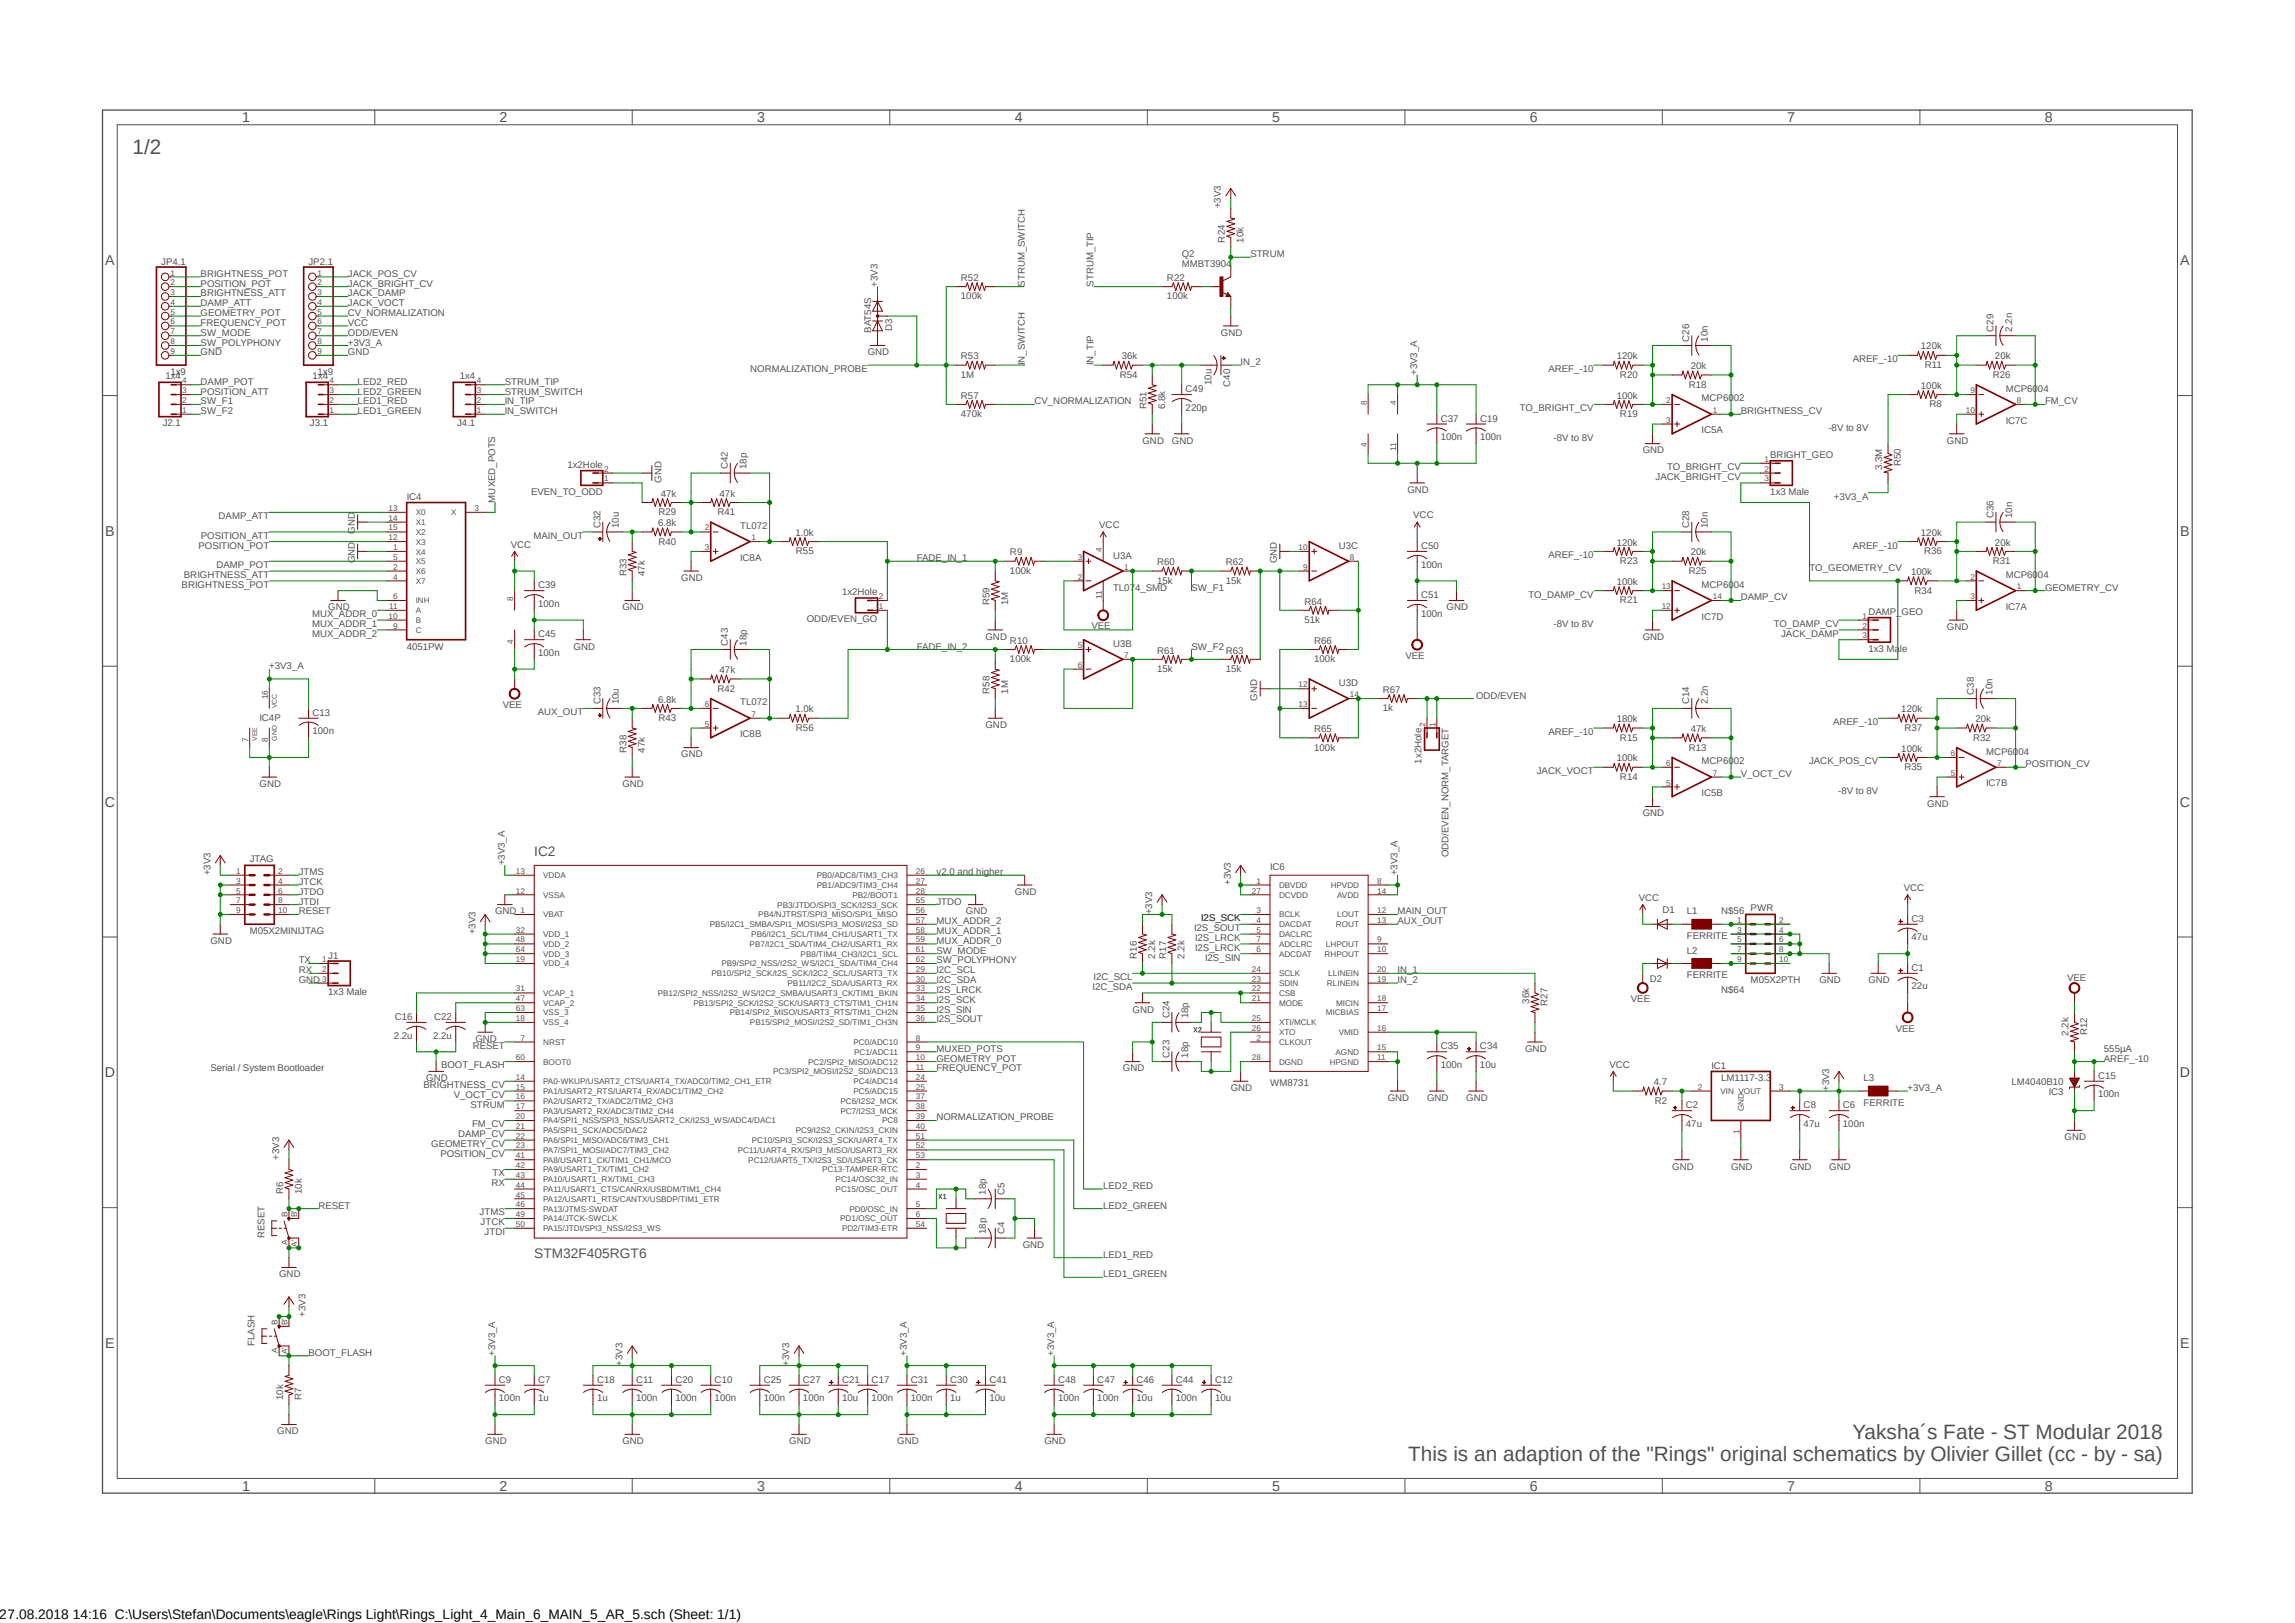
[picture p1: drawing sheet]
<svg xmlns="http://www.w3.org/2000/svg" width="594mm" height="420mm" viewBox="0 0 594 420" stroke-linecap="round" stroke-linejoin="round" font-family="sans-serif">
<defs><g id="words">
<g font-size="5.4" fill="#505050">
<text x="34.3" y="39.9">1/2</text>
<text x="479.5" y="372.6">Yaksha´s Fate - ST Modular 2018</text>
<text x="364.5" y="378.3">This is an adaption of the &quot;Rings&quot; original schematics by Olivier Gillet (cc - by - sa)</text>
</g>
<g font-size="3.7" fill="#505050">
<text x="62.6" y="31.7">1</text>
<text x="129.3" y="31.7">2</text>
<text x="196" y="31.7">3</text>
<text x="262.7" y="31.7">4</text>
<text x="329.3" y="31.7">5</text>
<text x="396" y="31.7">6</text>
<text x="462.7" y="31.7">7</text>
<text x="529.3" y="31.7">8</text>
<text x="27.2" y="68.7">A</text>
<text x="564.3" y="68.7">A</text>
<text x="27.2" y="138.8">B</text>
<text x="564.3" y="138.8">B</text>
<text x="27.1" y="208.8">C</text>
<text x="564.3" y="208.8">C</text>
<text x="27.1" y="278.9">D</text>
<text x="564.3" y="278.9">D</text>
<text x="27.2" y="349">E</text>
<text x="564.3" y="349">E</text>
<text x="62.6" y="386">1</text>
<text x="129.3" y="386">2</text>
<text x="196" y="386">3</text>
<text x="262.7" y="386">4</text>
<text x="329.3" y="386">5</text>
<text x="396" y="386">6</text>
<text x="462.7" y="386">7</text>
<text x="529.3" y="386">8</text>
</g>
<g font-size="3.6" fill="#505050">
<text x="138.3" y="221.5">IC2</text>
<text x="138.3" y="325.6">STM32F405RGT6</text>
</g>
<text font-size="3.6" x="0" y="419.1">27.08.2018 14:16 C:\Users\Stefan\Documents\eagle\Rings Light\Rings_Light_4_Main_6_MAIN_5_AR_5.sch (Sheet: 1/1)</text>
<g font-size="2.5" fill="#505050">
<text x="316.1" y="53.9" transform="rotate(-90 316.1 53.9)">+3V3</text>
<text x="317.1" y="62.8" transform="rotate(-90 317.1 62.8)">R24</text>
<text x="321.9" y="62.8" transform="rotate(-90 321.9 62.8)">10k</text>
<text x="41.7" y="68.5">JP4.1</text>
<text x="51.9" y="71.7">BRIGHTNESS_POT</text>
<text x="79.8" y="68.5">JP2.1</text>
<text x="90" y="71.7">JACK_POS_CV</text>
<text x="305.9" y="69.1">MMBT3904</text>
<text x="305.9" y="66.6">Q2</text>
<text x="323.7" y="66.6">STRUM</text>
<text x="51.9" y="76.8">BRIGHTNESS_ATT</text>
<text x="51.9" y="74.2">POSITION_POT</text>
<text x="90" y="76.8">JACK_DAMP</text>
<text x="90" y="74.2">JACK_BRIGHT_CV</text>
<text x="227.2" y="74.2" transform="rotate(-90 227.2 74.2)">+3V3</text>
<text x="248.7" y="77.5">100k</text>
<text x="248.7" y="72.7">R52</text>
<text x="265.3" y="74.2" transform="rotate(-90 265.3 74.2)">STRUM_SWITCH</text>
<text x="283" y="74.2" transform="rotate(-90 283 74.2)">STRUM_TIP</text>
<text x="302.1" y="77.5">100k</text>
<text x="302.1" y="72.7">R22</text>
<text x="51.9" y="79.3">DAMP_ATT</text>
<text x="51.9" y="81.8">GEOMETRY_POT</text>
<text x="90" y="79.3">JACK_VOCT</text>
<text x="90" y="81.8">CV_NORMALIZATION</text>
<text x="51.9" y="84.4">FREQUENCY_POT</text>
<text x="51.9" y="86.9">SW_MODE</text>
<text x="51.9" y="89.5">SW_POLYPHONY</text>
<text x="90" y="89.5">+3V3_A</text>
<text x="90" y="84.4">VCC</text>
<text x="90" y="86.9">ODD/EVEN</text>
<text x="225.5" y="86.1" transform="rotate(-90 225.5 86.1)">BAT54S</text>
<text x="231" y="85.8" transform="rotate(-90 231 85.8)">D3</text>
<text x="316.1" y="86.9">GND</text>
<text x="437.3" y="88.4" transform="rotate(-90 437.3 88.4)">C26</text>
<text x="442.1" y="88.4" transform="rotate(-90 442.1 88.4)">10n</text>
<text x="516" y="85.9" transform="rotate(-90 516 85.9)">C29</text>
<text x="520.9" y="85.9" transform="rotate(-90 520.9 85.9)">2.2n</text>
<text x="51.9" y="92">GND</text>
<text x="90" y="92">GND</text>
<text x="224.6" y="92">GND</text>
<text x="248.7" y="93">R53</text>
<text x="265.3" y="94.5" transform="rotate(-90 265.3 94.5)">IN_SWITCH</text>
<text x="283" y="94.5" transform="rotate(-90 283 94.5)">IN_TIP</text>
<text x="290.4" y="93">36k</text>
<text x="321.1" y="94.5">IN_2</text>
<text x="418.5" y="93">120k</text>
<text x="437.7" y="95.5">20k</text>
<text x="479.6" y="93.8">AREF_-10</text>
<text x="497.2" y="90.5">120k</text>
<text x="498.3" y="95.2">R11</text>
<text x="516.4" y="93">20k</text>
<text x="42.8" y="98.2">1x4</text>
<text x="44.1" y="97.1">1x9</text>
<text x="51.9" y="99.6">DAMP_POT</text>
<text x="80.9" y="98.2">1x4</text>
<text x="82.2" y="97.1">1x9</text>
<text x="92.6" y="99.6">LED2_RED</text>
<text x="119" y="98.2">1x4</text>
<text x="130.7" y="99.6">STRUM_TIP</text>
<text x="194.2" y="96.3">NORMALIZATION_PROBE</text>
<text x="248.7" y="97.8">1M</text>
<text x="289.8" y="97.8">R54</text>
<text x="306.9" y="101.5">C49</text>
<text x="313.6" y="99.7" transform="rotate(-90 313.6 99.7)">10u</text>
<text x="318.5" y="100.2" transform="rotate(-90 318.5 100.2)">C40</text>
<text x="366.9" y="97.1" transform="rotate(-90 366.9 97.1)">+3V3_A</text>
<text x="400.8" y="96.3">AREF_-10</text>
<text x="419.3" y="97.8">R20</text>
<text x="437.1" y="100.3">R18</text>
<text x="497.2" y="100.6">100k</text>
<text x="515.9" y="97.8">R26</text>
<text x="519.2" y="101.4">MCP6004</text>
<text x="51.9" y="102.2">POSITION_ATT</text>
<text x="51.9" y="104.7">SW_F1</text>
<text x="51.9" y="107.2">SW_F2</text>
<text x="92.6" y="104.7">LED1_RED</text>
<text x="92.6" y="102.2">LED2_GREEN</text>
<text x="92.6" y="107.2">LED1_GREEN</text>
<text x="130.7" y="104.7">IN_TIP</text>
<text x="130.7" y="102.2">STRUM_SWITCH</text>
<text x="130.7" y="107.2">IN_SWITCH</text>
<text x="248.7" y="108">470k</text>
<text x="248.7" y="103.2">R57</text>
<text x="267.8" y="104.7">CV_NORMALIZATION</text>
<text x="296.8" y="106" transform="rotate(-90 296.8 106)">R51</text>
<text x="301.6" y="106" transform="rotate(-90 301.6 106)">6.8k</text>
<text x="306.9" y="106.3">220p</text>
<text x="393.4" y="106.5">TO_BRIGHT_CV</text>
<text x="418.5" y="103.2">100k</text>
<text x="419.3" y="107.9">R19</text>
<text x="440.5" y="103.9">MCP6002</text>
<text x="450.6" y="107.2">BRIGHTNESS_CV</text>
<text x="499.5" y="105.4">R8</text>
<text x="529.4" y="104.7">FM_CV</text>
<text x="42.1" y="110.3">J2.1</text>
<text x="80.2" y="110.3">J3.1</text>
<text x="118.3" y="110.3">J4.1</text>
<text x="372.9" y="114">100n</text>
<text x="372.9" y="109.1">C37</text>
<text x="383.1" y="114">100n</text>
<text x="383.1" y="109.1">C19</text>
<text x="440.5" y="112.2">IC5A</text>
<text x="473.3" y="111.5">-8V to 8V</text>
<text x="519.2" y="109.6">IC7C</text>
<text x="295.7" y="114.9">GND</text>
<text x="303.4" y="114.9">GND</text>
<text x="402.2" y="114.1">-8V to 8V</text>
<text x="425.2" y="117.4">GND</text>
<text x="458.3" y="118.7">BRIGHT_GEO</text>
<text x="504" y="114.9">GND</text>
<text x="146.9" y="121.1">1x2Hole</text>
<text x="171.3" y="125" transform="rotate(-90 171.3 125)">GND</text>
<text x="188.4" y="121.5" transform="rotate(-90 188.4 121.5)">C42</text>
<text x="193.2" y="121.5" transform="rotate(-90 193.2 121.5)">18p</text>
<text x="428.6" y="124.2">JACK_BRIGHT_CV</text>
<text x="431.5" y="121.7">TO_BRIGHT_CV</text>
<text x="487.2" y="121.7" transform="rotate(-90 487.2 121.7)">3.3M</text>
<text x="492" y="120.7" transform="rotate(-90 492 120.7)">R50</text>
<text x="105.3" y="129.5">IC4</text>
<text x="128.1" y="130.1" transform="rotate(-90 128.1 130.1)">MUXED_POTS</text>
<text x="137.5" y="128.1">EVEN_TO_ODD</text>
<text x="171" y="128.6">47k</text>
<text x="186.3" y="128.6">47k</text>
<text x="364.3" y="127.6">GND</text>
<text x="458.3" y="128.2">1x3 Male</text>
<text x="474.7" y="129.3">+3V3_A</text>
<text x="56.6" y="134.4">DAMP_ATT</text>
<text x="155.4" y="136.7" transform="rotate(-90 155.4 136.7)">C32</text>
<text x="160.2" y="136.7" transform="rotate(-90 160.2 136.7)">10u</text>
<text x="170.3" y="136.2">6.8k</text>
<text x="170.5" y="133.3">R29</text>
<text x="185.7" y="133.3">R41</text>
<text x="191.6" y="136.9">TL072</text>
<text x="284.6" y="136.7">VCC</text>
<text x="365.8" y="134.2">VCC</text>
<text x="437.3" y="136.7" transform="rotate(-90 437.3 136.7)">C28</text>
<text x="442.1" y="136.7" transform="rotate(-90 442.1 136.7)">10n</text>
<text x="516" y="134.2" transform="rotate(-90 516 134.2)">C36</text>
<text x="520.9" y="134.2" transform="rotate(-90 520.9 134.2)">10n</text>
<text x="51.4" y="142">POSITION_POT</text>
<text x="52" y="139.5">POSITION_ATT</text>
<text x="91.8" y="138.2" transform="rotate(-90 91.8 138.2)">GND</text>
<text x="132.2" y="141.8">VCC</text>
<text x="138.1" y="139.5">MAIN_OUT</text>
<text x="170.5" y="141">R40</text>
<text x="205.9" y="138.7">1.0k</text>
<text x="206" y="143.5">R55</text>
<text x="261.4" y="143.8">R9</text>
<text x="346.5" y="142.2">U3C</text>
<text x="367.9" y="142.2">C50</text>
<text x="418.5" y="141.3">120k</text>
<text x="437.7" y="143.8">20k</text>
<text x="479.6" y="142">AREF_-10</text>
<text x="497.2" y="138.7">120k</text>
<text x="498.1" y="143.5">R36</text>
<text x="516.4" y="141.3">20k</text>
<text x="47.6" y="149.6">BRIGHTNESS_ATT</text>
<text x="56" y="147.1">DAMP_POT</text>
<text x="91.8" y="145.8" transform="rotate(-90 91.8 145.8)">GND</text>
<text x="162.2" y="149.1" transform="rotate(-90 162.2 149.1)">R33</text>
<text x="167" y="149.1" transform="rotate(-90 167 149.1)">47k</text>
<text x="191.6" y="145.2">IC8A</text>
<text x="237.3" y="145.3">FADE_IN_1</text>
<text x="261.4" y="148.6">100k</text>
<text x="288.1" y="144.7">U3A</text>
<text x="299.5" y="146.3">R60</text>
<text x="317.3" y="146.3">R62</text>
<text x="330.5" y="145.8" transform="rotate(-90 330.5 145.8)">GND</text>
<text x="367.9" y="146.9">100n</text>
<text x="400.8" y="144.6">AREF_-10</text>
<text x="419.3" y="146">R23</text>
<text x="437.1" y="148.6">R25</text>
<text x="468.4" y="147.8">TO_GEOMETRY_CV</text>
<text x="494.7" y="148.8">100k</text>
<text x="515.9" y="146">R31</text>
<text x="519.2" y="149.6">MCP6004</text>
<text x="47" y="152.1">BRIGHTNESS_POT</text>
<text x="139.3" y="152.3">C39</text>
<text x="176.4" y="150.4">GND</text>
<text x="218" y="154.1">1x2Hole</text>
<text x="288.1" y="152.9">TL074_SMD</text>
<text x="299.5" y="151.1">15k</text>
<text x="308.4" y="152.9">SW_F1</text>
<text x="317.3" y="151.1">15k</text>
<text x="367.9" y="154.8">C51</text>
<text x="395.6" y="154.7">TO_DAMP_CV</text>
<text x="418.5" y="151.4">100k</text>
<text x="440.5" y="152.1">MCP6004</text>
<text x="450.6" y="155.4">DAMP_CV</text>
<text x="495.5" y="153.7">R34</text>
<text x="529.4" y="152.9">GEOMETRY_CV</text>
<text x="80.8" y="159.8">MUX_ADDR_0</text>
<text x="85" y="158">GND</text>
<text x="139.3" y="157.1">100n</text>
<text x="161.1" y="158">GND</text>
<text x="208.8" y="161">ODD/EVEN_GO</text>
<text x="256.2" y="156.7" transform="rotate(-90 256.2 156.7)">R59</text>
<text x="260.9" y="156.7" transform="rotate(-90 260.9 156.7)">1M</text>
<text x="337.6" y="161.3">51k</text>
<text x="337.6" y="156.5">R64</text>
<text x="367.9" y="159.6">100n</text>
<text x="374.5" y="158">GND</text>
<text x="419.3" y="156.2">R21</text>
<text x="440.5" y="160.4">IC7D</text>
<text x="483.7" y="159.3">DAMP_GEO</text>
<text x="519.2" y="157.9">IC7A</text>
<text x="80.8" y="162.3">MUX_ADDR_1</text>
<text x="80.8" y="164.8">MUX_ADDR_2</text>
<text x="139.3" y="165">C45</text>
<text x="188.4" y="167.1" transform="rotate(-90 188.4 167.1)">C43</text>
<text x="193.2" y="167.1" transform="rotate(-90 193.2 167.1)">18p</text>
<text x="255.1" y="165.6">GND</text>
<text x="261.4" y="166.7">R10</text>
<text x="282.5" y="162.9">VEE</text>
<text x="288.1" y="167.5">U3B</text>
<text x="340.2" y="166.7">R66</text>
<text x="402.2" y="162.3">-8V to 8V</text>
<text x="425.2" y="165.6">GND</text>
<text x="459.1" y="162.3">TO_DAMP_CV</text>
<text x="461" y="164.8">JACK_DAMP</text>
<text x="504" y="163.1">GND</text>
<text x="69.7" y="173.2">+3V3_A</text>
<text x="105.3" y="168.1">4051PW</text>
<text x="139.3" y="169.8">100n</text>
<text x="148.5" y="168.1">GND</text>
<text x="237.3" y="168.1">FADE_IN_2</text>
<text x="261.4" y="171.4">100k</text>
<text x="299.5" y="174">15k</text>
<text x="299.5" y="169.2">R61</text>
<text x="308.4" y="168.1">SW_F2</text>
<text x="317.3" y="174">15k</text>
<text x="317.3" y="169.2">R63</text>
<text x="340.2" y="171.4">100k</text>
<text x="363.8" y="170.6">VEE</text>
<text x="483.7" y="168.8">1x3 Male</text>
<text x="185.7" y="179.1">R42</text>
<text x="186.3" y="174.2">47k</text>
<text x="256.2" y="179.6" transform="rotate(-90 256.2 179.6)">R58</text>
<text x="260.9" y="179.6" transform="rotate(-90 260.9 179.6)">1M</text>
<text x="346.5" y="177.7">U3D</text>
<text x="358" y="179.4">R67</text>
<text x="511" y="179.8" transform="rotate(-90 511 179.8)">C38</text>
<text x="515.8" y="179.8" transform="rotate(-90 515.8 179.8)">10n</text>
<text x="80.9" y="185.3">C13</text>
<text x="130.2" y="183.3">VEE</text>
<text x="139.2" y="185.2">AUX_OUT</text>
<text x="155.4" y="182.4" transform="rotate(-90 155.4 182.4)">C33</text>
<text x="160.2" y="182.4" transform="rotate(-90 160.2 182.4)">10u</text>
<text x="170.3" y="181.9">6.8k</text>
<text x="191.6" y="182.6">TL072</text>
<text x="205.9" y="184.4">1.0k</text>
<text x="325.5" y="181.4" transform="rotate(-90 325.5 181.4)">GND</text>
<text x="358" y="184.1">1k</text>
<text x="382.1" y="180.8">ODD/EVEN</text>
<text x="437.3" y="182.4" transform="rotate(-90 437.3 182.4)">C14</text>
<text x="442.1" y="182.4" transform="rotate(-90 442.1 182.4)">2.2n</text>
<text x="492.2" y="184.4">120k</text>
<text x="67.2" y="186.6">IC4P</text>
<text x="80.9" y="190.1">100n</text>
<text x="170.5" y="186.7">R43</text>
<text x="191.6" y="190.9">IC8B</text>
<text x="206" y="189.2">R56</text>
<text x="255.1" y="188.5">GND</text>
<text x="340.2" y="189.5">R65</text>
<text x="400.8" y="190.2">AREF_-10</text>
<text x="418.5" y="186.9">180k</text>
<text x="419.3" y="191.8">R15</text>
<text x="437.7" y="189.5">47k</text>
<text x="474.5" y="187.7">AREF_-10</text>
<text x="493" y="189.2">R37</text>
<text x="510.8" y="191.8">R32</text>
<text x="511.3" y="186.9">20k</text>
<text x="162.2" y="194.8" transform="rotate(-90 162.2 194.8)">R38</text>
<text x="167" y="194.8" transform="rotate(-90 167 194.8)">47k</text>
<text x="176.4" y="196.1">GND</text>
<text x="340.2" y="194.3">100k</text>
<text x="368" y="197.7" transform="rotate(-90 368 197.7)">1x2Hole</text>
<text x="418.5" y="197.1">100k</text>
<text x="437.1" y="194.3">R13</text>
<text x="440.5" y="197.9">MCP6002</text>
<text x="468.3" y="197.9">JACK_POS_CV</text>
<text x="492.2" y="194.6">100k</text>
<text x="514.1" y="195.3">MCP6004</text>
<text x="67.2" y="203.7">GND</text>
<text x="161.1" y="203.7">GND</text>
<text x="397.8" y="200.4">JACK_VOCT</text>
<text x="419.3" y="201.9">R14</text>
<text x="450.6" y="201.2">V_OCT_CV</text>
<text x="493" y="199.4">R35</text>
<text x="514.1" y="203.6">IC7B</text>
<text x="524.3" y="198.6">POSITION_CV</text>
<text x="440.5" y="206.1">IC5B</text>
<text x="475.8" y="205.5">-8V to 8V</text>
<text x="498.9" y="208.8">GND</text>
<text x="425.2" y="211.3">GND</text>
<text x="375" y="221.9" transform="rotate(-90 375 221.9)">ODD/EVEN_NORM_TARGET</text>
<text x="54.5" y="226.6" transform="rotate(-90 54.5 226.6)">+3V3</text>
<text x="64.6" y="223.3">JTAG</text>
<text x="77.3" y="226.6">JTMS</text>
<text x="130.7" y="224" transform="rotate(-90 130.7 224)">+3V3_A</text>
<text x="242.4" y="226.6">v2.0 and higher</text>
<text x="328.8" y="225.3">IC6</text>
<text x="361.8" y="226.6" transform="rotate(-90 361.8 226.6)">+3V3_A</text>
<text x="77.3" y="231.6">JTDO</text>
<text x="77.3" y="229.1">JTCK</text>
<text x="262.7" y="231.6">GND</text>
<text x="318.6" y="229.1" transform="rotate(-90 318.6 229.1)">+3V3</text>
<text x="424.2" y="233.2">VCC</text>
<text x="492.8" y="230.6">VCC</text>
<text x="77.3" y="236.7">RESET</text>
<text x="77.3" y="234.2">JTDI</text>
<text x="128.1" y="236.7">GND</text>
<text x="242.4" y="234.2">JTDO</text>
<text x="242.4" y="239.3">MUX_ADDR_2</text>
<text x="250" y="236.7">GND</text>
<text x="298.3" y="236.7" transform="rotate(-90 298.3 236.7)">+3V3</text>
<text x="310.9" y="238.5">I2S_SCK</text>
<text x="361.8" y="236.7">MAIN_OUT</text>
<text x="361.8" y="239.3">AUX_OUT</text>
<text x="430.3" y="236.3">D1</text>
<text x="436.7" y="236.7">L1</text>
<text x="445.6" y="236.7">N$56</text>
<text x="453.2" y="236">PWR</text>
<text x="494.8" y="238.6">C3</text>
<text x="54.5" y="244.3">GND</text>
<text x="64.6" y="241.8">M05X2MINIJTAG</text>
<text x="123.1" y="241.8" transform="rotate(-90 123.1 241.8)">+3V3</text>
<text x="242.4" y="241.8">MUX_ADDR_1</text>
<text x="242.4" y="244.3">MUX_ADDR_0</text>
<text x="309.1" y="241">I2S_SOUT</text>
<text x="309.4" y="243.6">I2S_LRCK</text>
<text x="436.7" y="243.1">FERRITE</text>
<text x="494.8" y="243.5">47u</text>
<text x="77.3" y="252">RX</text>
<text x="77.3" y="249.4">TX</text>
<text x="85" y="248.2">J1</text>
<text x="242.4" y="252">I2C_SCL</text>
<text x="242.4" y="246.9">SW_MODE</text>
<text x="242.4" y="249.4">SW_POLYPHONY</text>
<text x="294.3" y="248.2" transform="rotate(-90 294.3 248.2)">R16</text>
<text x="299" y="248.2" transform="rotate(-90 299 248.2)">2.2k</text>
<text x="301.9" y="248.2" transform="rotate(-90 301.9 248.2)">R17</text>
<text x="306.7" y="248.2" transform="rotate(-90 306.7 248.2)">2.2k</text>
<text x="309.4" y="246.1">I2S_LRCK</text>
<text x="311.9" y="248.7">I2S_SIN</text>
<text x="361.8" y="252">IN_1</text>
<text x="436.7" y="246.9">L2</text>
<text x="494.8" y="251.3">C1</text>
<text x="77.3" y="254.5">GND</text>
<text x="85" y="257.7">1x3 Male</text>
<text x="242.4" y="254.5">I2C_SDA</text>
<text x="242.4" y="257">I2S_LRCK</text>
<text x="282.8" y="256.3">I2C_SDA</text>
<text x="283.1" y="253.7">I2C_SCL</text>
<text x="361.8" y="254.5">IN_2</text>
<text x="427.1" y="254.2">D2</text>
<text x="436.7" y="253.2">FERRITE</text>
<text x="445.6" y="257">N$64</text>
<text x="453.2" y="254.5">M05X2PTH</text>
<text x="471" y="254.5">GND</text>
<text x="483.7" y="254.5">GND</text>
<text x="494.8" y="256.2">22u</text>
<text x="535.1" y="253.9">VEE</text>
<text x="242.4" y="262.1">I2S_SIN</text>
<text x="242.4" y="259.6">I2S_SCK</text>
<text x="293.2" y="262.1">GND</text>
<text x="302.7" y="263.7" transform="rotate(-90 302.7 263.7)">C24</text>
<text x="307.5" y="263.7" transform="rotate(-90 307.5 263.7)">18p</text>
<text x="395.8" y="259.8" transform="rotate(-90 395.8 259.8)">36k</text>
<text x="400.6" y="260.4" transform="rotate(-90 400.6 260.4)">R27</text>
<text x="422.2" y="259.5">VEE</text>
<text x="101.9" y="268.9">2.2u</text>
<text x="102.2" y="264">C16</text>
<text x="112.1" y="268.9">2.2u</text>
<text x="112.3" y="264">C22</text>
<text x="123.1" y="269.7">GND</text>
<text x="242.4" y="264.7">I2S_SOUT</text>
<text x="490.8" y="267.1">VEE</text>
<text x="535.5" y="268.1" transform="rotate(-90 535.5 268.1)">2.2k</text>
<text x="540.3" y="268" transform="rotate(-90 540.3 268)">R12</text>
<text x="122.4" y="271.5">RESET</text>
<text x="242.4" y="272.3">MUXED_POTS</text>
<text x="242.4" y="274.8">GEOMETRY_POT</text>
<text x="302.7" y="273.8" transform="rotate(-90 302.7 273.8)">C23</text>
<text x="307.5" y="273.8" transform="rotate(-90 307.5 273.8)">18p</text>
<text x="372.9" y="271.7">C35</text>
<text x="383.1" y="271.7">C34</text>
<text x="394.8" y="272.3">GND</text>
<text x="544.6" y="272.3">555µA</text>
<text x="544.6" y="274.8">AREF_-10</text>
<text x="54.5" y="277.4">Serial / System Bootloader</text>
<text x="109.6" y="281.7">BRIGHTNESS_CV</text>
<text x="110.4" y="279.9">GND</text>
<text x="114.2" y="276.6">BOOT_FLASH</text>
<text x="242.4" y="277.4">FREQUENCY_POT</text>
<text x="290.7" y="277.4">GND</text>
<text x="328.8" y="281.2">WM8731</text>
<text x="372.9" y="276.5">100n</text>
<text x="383.1" y="276.5">10u</text>
<text x="416.6" y="276.4">VCC</text>
<text x="428.1" y="280.9">4.7</text>
<text x="443" y="276.7">IC1</text>
<text x="445.6" y="279.9">LM1117-3.3</text>
<text x="482.4" y="279.9">L3</text>
<text x="520.7" y="280.8">LM4040B10</text>
<text x="543.1" y="279.3">C15</text>
<text x="117.5" y="284.2">V_OCT_CV</text>
<text x="121.8" y="286.8">STRUM</text>
<text x="318.6" y="282.4">GND</text>
<text x="359.2" y="285">GND</text>
<text x="369.4" y="285">GND</text>
<text x="379.6" y="285">GND</text>
<text x="428.4" y="285.7">R2</text>
<text x="436.4" y="286.9">C2</text>
<text x="466.9" y="286.9">C8</text>
<text x="473.5" y="282.4" transform="rotate(-90 473.5 282.4)">+3V3</text>
<text x="477" y="286.9">C6</text>
<text x="482.4" y="286.3">FERRITE</text>
<text x="493.8" y="282.4">+3V3_A</text>
<text x="530.3" y="283.6">IC3</text>
<text x="543.1" y="284.1">100n</text>
<text x="122.2" y="291.8">FM_CV</text>
<text x="242.4" y="290.1">NORMALIZATION_PROBE</text>
<text x="436.4" y="291.7">47u</text>
<text x="466.9" y="291.7">47u</text>
<text x="477" y="291.7">100n</text>
<text x="111.6" y="296.9">GEOMETRY_CV</text>
<text x="114" y="299.5">POSITION_CV</text>
<text x="118.6" y="294.4">DAMP_CV</text>
<text x="534.5" y="295.1">GND</text>
<text x="72.3" y="300.2" transform="rotate(-90 72.3 300.2)">+3V3</text>
<text x="127.5" y="304.5">TX</text>
<text x="432.9" y="302.8">GND</text>
<text x="448.1" y="302.8">GND</text>
<text x="463.3" y="302.8">GND</text>
<text x="473.5" y="302.8">GND</text>
<text x="73.3" y="309.1" transform="rotate(-90 73.3 309.1)">R6</text>
<text x="78.1" y="309.1" transform="rotate(-90 78.1 309.1)">10k</text>
<text x="127.2" y="307.1">RX</text>
<text x="255.2" y="309.3" transform="rotate(-90 255.2 309.3)">18p</text>
<text x="260" y="309.3" transform="rotate(-90 260 309.3)">C5</text>
<text x="285.6" y="307.8">LED2_RED</text>
<text x="82.4" y="312.9">RESET</text>
<text x="124.2" y="314.7">JTMS</text>
<text x="124.4" y="317.2">JTCK</text>
<text x="285.6" y="312.9">LED2_GREEN</text>
<text x="68.4" y="320.5" transform="rotate(-90 68.4 320.5)">RESET</text>
<text x="125.4" y="319.7">JTDI</text>
<text x="255.2" y="319.5" transform="rotate(-90 255.2 319.5)">18p</text>
<text x="260" y="319.5" transform="rotate(-90 260 319.5)">C4</text>
<text x="264.7" y="323">GND</text>
<text x="285.6" y="325.6">LED1_RED</text>
<text x="72.3" y="330.7">GND</text>
<text x="285.6" y="330.7">LED1_GREEN</text>
<text x="79.1" y="340.8" transform="rotate(-90 79.1 340.8)">+3V3</text>
<text x="65.9" y="348.4" transform="rotate(-90 65.9 348.4)">FLASH</text>
<text x="79.9" y="351">BOOT_FLASH</text>
<text x="128.1" y="351" transform="rotate(-90 128.1 351)">+3V3_A</text>
<text x="161.1" y="353.5" transform="rotate(-90 161.1 353.5)">+3V3</text>
<text x="204.3" y="353.5" transform="rotate(-90 204.3 353.5)">+3V3</text>
<text x="234.8" y="351" transform="rotate(-90 234.8 351)">+3V3_A</text>
<text x="272.9" y="351" transform="rotate(-90 272.9 351)">+3V3_A</text>
<text x="129.2" y="358">C9</text>
<text x="139.3" y="358">C7</text>
<text x="154.6" y="358">C18</text>
<text x="164.7" y="358">C11</text>
<text x="174.8" y="358">C20</text>
<text x="185" y="358">C10</text>
<text x="197.7" y="358">C25</text>
<text x="207.8" y="358">C27</text>
<text x="218" y="358">C21</text>
<text x="225.6" y="358">C17</text>
<text x="235.8" y="358">C31</text>
<text x="245.9" y="358">C30</text>
<text x="256.1" y="358">C41</text>
<text x="273.9" y="358">C48</text>
<text x="284" y="358">C47</text>
<text x="294.2" y="358">C46</text>
<text x="304.4" y="358">C44</text>
<text x="314.5" y="358">C12</text>
<text x="73.3" y="362.4" transform="rotate(-90 73.3 362.4)">10k</text>
<text x="78.1" y="362.4" transform="rotate(-90 78.1 362.4)">R7</text>
<text x="129.2" y="362.8">100n</text>
<text x="139.3" y="362.8">1u</text>
<text x="154.6" y="362.8">1u</text>
<text x="164.7" y="362.8">100n</text>
<text x="174.8" y="362.8">100n</text>
<text x="185" y="362.8">100n</text>
<text x="197.7" y="362.8">100n</text>
<text x="207.8" y="362.8">100n</text>
<text x="218" y="362.8">10u</text>
<text x="225.6" y="362.8">100n</text>
<text x="235.8" y="362.8">100n</text>
<text x="245.9" y="362.8">1u</text>
<text x="256.1" y="362.8">10u</text>
<text x="273.9" y="362.8">100n</text>
<text x="284" y="362.8">100n</text>
<text x="294.2" y="362.8">10u</text>
<text x="304.4" y="362.8">100n</text>
<text x="314.5" y="362.8">10u</text>
<text x="71.7" y="371.3">GND</text>
<text x="125.6" y="373.8">GND</text>
<text x="161.1" y="373.8">GND</text>
<text x="204.3" y="373.8">GND</text>
<text x="232.2" y="373.8">GND</text>
<text x="270.3" y="373.8">GND</text>
</g>
<g font-size="2.1" fill="#505050">
<text x="44.1" y="71.3">1</text>
<text x="82.2" y="71.3">1</text>
<text x="44.1" y="73.9">2</text>
<text x="44.1" y="76.4">3</text>
<text x="82.2" y="73.9">2</text>
<text x="82.2" y="76.4">3</text>
<text x="44.1" y="78.9">4</text>
<text x="44.1" y="81.4">5</text>
<text x="44.1" y="84">6</text>
<text x="82.2" y="78.9">4</text>
<text x="82.2" y="81.4">5</text>
<text x="82.2" y="84">6</text>
<text x="44.1" y="86.5">7</text>
<text x="44.1" y="89.1">8</text>
<text x="82.2" y="86.5">7</text>
<text x="82.2" y="89.1">8</text>
<text x="44.1" y="91.6">9</text>
<text x="82.2" y="91.6">9</text>
<text x="47.2" y="101.8">3</text>
<text x="47.2" y="99.2">4</text>
<text x="85.3" y="101.8">3</text>
<text x="85.3" y="99.2">4</text>
<text x="123.4" y="101.8">3</text>
<text x="123.4" y="99.2">4</text>
<text x="510.1" y="101.8">9</text>
<text x="47.2" y="106.8">1</text>
<text x="47.2" y="104.3">2</text>
<text x="85.3" y="106.8">1</text>
<text x="85.3" y="104.3">2</text>
<text x="123.4" y="106.8">1</text>
<text x="123.4" y="104.3">2</text>
<text x="353.8" y="104.9" transform="rotate(-90 353.8 104.9)">8</text>
<text x="361.4" y="104.9" transform="rotate(-90 361.4 104.9)">4</text>
<text x="431.3" y="104.3">2</text>
<text x="443.4" y="106.8">1</text>
<text x="508.9" y="106.8">10</text>
<text x="522.1" y="104.3">8</text>
<text x="431.3" y="109.4">3</text>
<text x="353.8" y="115.8" transform="rotate(-90 353.8 115.8)">4</text>
<text x="361.4" y="116.8" transform="rotate(-90 361.4 116.8)">11</text>
<text x="456.7" y="119.5">1</text>
<text x="156.4" y="124.6">1</text>
<text x="156.4" y="122.1">2</text>
<text x="456.7" y="122.1">2</text>
<text x="456.7" y="124.6">3</text>
<text x="100.6" y="132.2">13</text>
<text x="100.6" y="134.8">14</text>
<text x="100.6" y="137.3">15</text>
<text x="107.6" y="133.4">X0</text>
<text x="107.6" y="135.9">X1</text>
<text x="116.7" y="133.4">X</text>
<text x="122.8" y="132.2">3</text>
<text x="182.4" y="137.3">2</text>
<text x="100.6" y="139.9">12</text>
<text x="101.8" y="142.4">1</text>
<text x="107.6" y="143.6">X4</text>
<text x="107.6" y="141">X3</text>
<text x="107.6" y="138.5">X2</text>
<text x="182.4" y="142.4">3</text>
<text x="194.5" y="139.9">1</text>
<text x="285.2" y="143" transform="rotate(-90 285.2 143)">4</text>
<text x="336.2" y="142.4">10</text>
<text x="101.8" y="147.5">2</text>
<text x="101.8" y="144.9">5</text>
<text x="107.6" y="148.6">X6</text>
<text x="107.6" y="146">X5</text>
<text x="279" y="144.9">3</text>
<text x="291" y="147.5">1</text>
<text x="337.3" y="147.5">9</text>
<text x="349.4" y="144.9">8</text>
<text x="101.8" y="150">4</text>
<text x="101.8" y="155.1">6</text>
<text x="107.6" y="151.1">X7</text>
<text x="132.8" y="155.7" transform="rotate(-90 132.8 155.7)">8</text>
<text x="227.5" y="155.1">2</text>
<text x="279" y="150">2</text>
<text x="285.2" y="154.9" transform="rotate(-90 285.2 154.9)">11</text>
<text x="430.1" y="152.6">13</text>
<text x="443.4" y="155.1">14</text>
<text x="510.1" y="150">2</text>
<text x="510.1" y="155.1">3</text>
<text x="522.1" y="152.6">1</text>
<text x="100.6" y="160.2">10</text>
<text x="100.7" y="157.6">11</text>
<text x="107.6" y="156.2">INH</text>
<text x="107.6" y="161.3">B</text>
<text x="107.6" y="158.7">A</text>
<text x="227.5" y="157.6">1</text>
<text x="430.1" y="157.6">12</text>
<text x="482.1" y="160.2">1</text>
<text x="101.8" y="162.7">9</text>
<text x="107.6" y="163.8">C</text>
<text x="132.8" y="166.6" transform="rotate(-90 132.8 166.6)">4</text>
<text x="279" y="167.8">5</text>
<text x="482.1" y="162.7">2</text>
<text x="482.1" y="165.3">3</text>
<text x="279" y="172.9">6</text>
<text x="291" y="170.3">7</text>
<text x="336.2" y="178">12</text>
<text x="69.3" y="181.1" transform="rotate(-90 69.3 181.1)">16</text>
<text x="182.4" y="183">6</text>
<text x="194.5" y="185.6">7</text>
<text x="336.2" y="183">13</text>
<text x="349.4" y="180.5">14</text>
<text x="64.3" y="192" transform="rotate(-90 64.3 192)">7</text>
<text x="69.3" y="192" transform="rotate(-90 69.3 192)">8</text>
<text x="182.4" y="188.1">5</text>
<text x="369" y="188.1" transform="rotate(-90 369 188.1)">2</text>
<text x="371.6" y="188.1" transform="rotate(-90 371.6 188.1)">1</text>
<text x="505" y="195.7">6</text>
<text x="431.3" y="198.3">6</text>
<text x="431.3" y="203.4">5</text>
<text x="443.4" y="200.8">7</text>
<text x="505" y="200.8">5</text>
<text x="517" y="198.3">7</text>
<text x="61.1" y="226.2">1</text>
<text x="72" y="226.2">2</text>
<text x="133.6" y="226.2">13</text>
<text x="140.6" y="227.3">VDDA</text>
<text x="211.4" y="227.3">PB0/ADC8/TIM3_CH3</text>
<text x="237.1" y="226.2">26</text>
<text x="61.1" y="233.8">7</text>
<text x="61.1" y="231.3">5</text>
<text x="61.1" y="228.8">3</text>
<text x="72" y="233.8">8</text>
<text x="72" y="231.3">6</text>
<text x="72" y="228.8">4</text>
<text x="133.6" y="231.3">12</text>
<text x="140.6" y="232.4">VSSA</text>
<text x="211.4" y="229.9">PB1/ADC9/TIM3_CH4</text>
<text x="220.7" y="232.4">PB2/BOOT1</text>
<text x="237.1" y="228.8">27</text>
<text x="237.1" y="231.3">28</text>
<text x="237.1" y="233.8">55</text>
<text x="324.1" y="231.3">27</text>
<text x="325.2" y="228.8">1</text>
<text x="331.1" y="229.9">DBVDD</text>
<text x="331.1" y="232.4">DCVDD</text>
<text x="344.5" y="229.9">HPVDD</text>
<text x="346.2" y="232.4">AVDD</text>
<text x="356.5" y="228.8">8</text>
<text x="356.5" y="231.3">14</text>
<text x="61.1" y="236.4">9</text>
<text x="72" y="236.4">10</text>
<text x="134.7" y="236.4">1</text>
<text x="140.6" y="237.5">VBAT</text>
<text x="196.3" y="237.5">PB4/NJTRST/SPI3_MISO/SPI1_MISO</text>
<text x="201.2" y="234.9">PB3/JTDO/SPI3_SCK/I2S3_SCK</text>
<text x="237.1" y="236.4">56</text>
<text x="237.1" y="238.9">57</text>
<text x="325.2" y="236.4">3</text>
<text x="325.2" y="238.9">4</text>
<text x="331.1" y="237.5">BCLK</text>
<text x="346.2" y="237.5">LOUT</text>
<text x="356.5" y="236.4">12</text>
<text x="356.5" y="238.9">13</text>
<text x="449.7" y="238.9">1</text>
<text x="460.6" y="238.9">2</text>
<text x="133.6" y="241.5">32</text>
<text x="133.6" y="244">48</text>
<text x="140.6" y="242.6">VDD_1</text>
<text x="140.6" y="245.1">VDD_2</text>
<text x="183.8" y="240">PB5/I2C1_SMBA/SPI1_MOSI/SPI3_MOSI/I2S3_SD</text>
<text x="194" y="245.1">PB7/I2C1_SDA/TIM4_CH2/USART1_RX</text>
<text x="194.5" y="242.6">PB6/I2C1_SCL/TIM4_CH1/USART1_TX</text>
<text x="237.1" y="241.5">58</text>
<text x="237.1" y="244">59</text>
<text x="325.2" y="241.5">5</text>
<text x="325.2" y="244">7</text>
<text x="331.1" y="240">DACDAT</text>
<text x="331.1" y="242.6">DACLRC</text>
<text x="331.1" y="245.1">ADCLRC</text>
<text x="343.2" y="245.1">LHPOUT</text>
<text x="345.8" y="240">ROUT</text>
<text x="356.5" y="244">9</text>
<text x="449.7" y="244">5</text>
<text x="449.7" y="241.5">3</text>
<text x="460.6" y="244">6</text>
<text x="460.6" y="241.5">4</text>
<text x="83.4" y="249">1</text>
<text x="83.4" y="251.6">2</text>
<text x="133.6" y="246.5">64</text>
<text x="133.6" y="249">19</text>
<text x="140.6" y="247.6">VDD_3</text>
<text x="140.6" y="250.2">VDD_4</text>
<text x="186.7" y="250.2">PB9/SPI2_NSS/I2S2_WS/I2C1_SDA/TIM4_CH4</text>
<text x="207.3" y="247.6">PB8/TIM4_CH3/I2C1_SCL</text>
<text x="237.1" y="246.5">61</text>
<text x="237.1" y="249">62</text>
<text x="237.1" y="251.6">29</text>
<text x="324.1" y="251.6">24</text>
<text x="325.2" y="246.5">6</text>
<text x="331.1" y="247.6">ADCDAT</text>
<text x="342.9" y="247.6">RHPOUT</text>
<text x="356.5" y="246.5">10</text>
<text x="356.5" y="251.6">20</text>
<text x="449.7" y="249">9</text>
<text x="449.7" y="246.5">7</text>
<text x="460.6" y="249">10</text>
<text x="460.6" y="246.5">8</text>
<text x="83.4" y="254.1">3</text>
<text x="133.6" y="256.7">31</text>
<text x="140.6" y="257.8">VCAP_1</text>
<text x="170.3" y="257.8">PB12/SPI2_NSS/I2S2_WS/I2C2_SMBA/USART3_CK/TIM1_BKIN</text>
<text x="184.2" y="252.7">PB10/SPI2_SCK/I2S_SCK/I2C2_SCL/USART3_TX</text>
<text x="203.9" y="255.3">PB11/I2C2_SDA/USART3_RX</text>
<text x="237.1" y="254.1">30</text>
<text x="237.1" y="256.7">33</text>
<text x="324.1" y="256.7">22</text>
<text x="324.1" y="254.1">23</text>
<text x="331.1" y="252.7">SCLK</text>
<text x="331.1" y="257.8">CSB</text>
<text x="331.1" y="255.3">SDIN</text>
<text x="343.5" y="255.3">RLINEIN</text>
<text x="343.8" y="252.7">LLINEIN</text>
<text x="356.5" y="254.1">19</text>
<text x="133.6" y="259.2">47</text>
<text x="133.6" y="261.7">63</text>
<text x="140.6" y="260.3">VCAP_2</text>
<text x="140.6" y="262.9">VSS_3</text>
<text x="179.5" y="260.3">PB13/SPI2_SCK/I2S2_SCK/USART3_CTS/TIM1_CH1N</text>
<text x="188.9" y="262.9">PB14/SPI2_MISO/USART3_RTS/TIM1_CH2N</text>
<text x="237.1" y="259.2">34</text>
<text x="237.1" y="261.7">35</text>
<text x="324.1" y="259.2">21</text>
<text x="331.1" y="260.3">MODE</text>
<text x="343.2" y="262.9">MICBIAS</text>
<text x="345.9" y="260.3">MICIN</text>
<text x="356.5" y="259.2">18</text>
<text x="356.5" y="261.7">17</text>
<text x="133.6" y="264.3">18</text>
<text x="134.7" y="269.4">7</text>
<text x="140.6" y="265.4">VSS_4</text>
<text x="194.1" y="265.4">PB15/SPI2_MOSI/I2S2_SD/TIM1_CH3N</text>
<text x="237.1" y="264.3">36</text>
<text x="237.1" y="269.4">8</text>
<text x="324.1" y="266.8">26</text>
<text x="324.1" y="264.3">25</text>
<text x="325.2" y="269.4">2</text>
<text x="331.1" y="268">XTO</text>
<text x="331.1" y="265.4">XTI/MCLK</text>
<text x="346.6" y="268">VMID</text>
<text x="356.5" y="266.8">16</text>
<text x="133.6" y="274.4">60</text>
<text x="140.6" y="275.6">BOOT0</text>
<text x="140.6" y="270.5">NRST</text>
<text x="209.2" y="275.6">PC2/SPI2_MISO/ADC12</text>
<text x="220.9" y="270.5">PC0/ADC10</text>
<text x="221.1" y="273">PC1/ADC11</text>
<text x="237.1" y="271.9">9</text>
<text x="237.1" y="274.4">10</text>
<text x="324.1" y="274.4">28</text>
<text x="331.1" y="270.5">CLKOUT</text>
<text x="331.1" y="275.6">DGND</text>
<text x="344.2" y="275.6">HPGND</text>
<text x="345.7" y="273">AGND</text>
<text x="356.5" y="274.4">11</text>
<text x="356.5" y="271.9">15</text>
<text x="133.6" y="279.5">14</text>
<text x="140.6" y="280.7">PA0-WKUP/USART2_CTS/UART4_TX/ADC0/TIM2_CH1_ETR</text>
<text x="200.1" y="278.1">PC3/SPI2_MOSI/I2S2_SD/ADC13</text>
<text x="220.9" y="280.7">PC4/ADC14</text>
<text x="237.1" y="277">11</text>
<text x="237.1" y="279.5">24</text>
<text x="133.6" y="282.1">15</text>
<text x="133.6" y="284.6">16</text>
<text x="133.6" y="287.1">17</text>
<text x="140.6" y="283.2">PA1/USART2_RTS/UART4_RX/ADC1/TIM2_CH2</text>
<text x="140.6" y="285.7">PA2/USART2_TX/ADC2/TIM2_CH3</text>
<text x="217.5" y="285.7">PC6/I2S2_MCK</text>
<text x="220.9" y="283.2">PC5/ADC15</text>
<text x="237.1" y="282.1">25</text>
<text x="237.1" y="284.6">37</text>
<text x="237.1" y="287.1">38</text>
<text x="439.5" y="282.1">2</text>
<text x="445.4" y="283.2">VIN VOUT</text>
<text x="451.4" y="287.7" transform="rotate(-90 451.4 287.7)">GND</text>
<text x="460.6" y="282.1">3</text>
<text x="133.6" y="289.7">20</text>
<text x="133.6" y="292.2">21</text>
<text x="140.6" y="288.3">PA3/USART2_RX/ADC3/TIM2_CH4</text>
<text x="140.6" y="290.8">PA4/SPI1_NSS/SPI3_NSS/USART2_CK/I2S3_WS/ADC4/DAC1</text>
<text x="140.6" y="293.4">PA5/SPI1_SCK/ADC5/DAC2</text>
<text x="206" y="293.4">PC9/I2S2_CKIN/I2S3_CKIN</text>
<text x="217.5" y="288.3">PC7/I2S3_MCK</text>
<text x="228.3" y="290.8">PC8</text>
<text x="237.1" y="289.7">39</text>
<text x="237.1" y="292.2">40</text>
<text x="450.3" y="293.6" transform="rotate(-90 450.3 293.6)">1</text>
<text x="133.6" y="294.8">22</text>
<text x="133.6" y="297.3">23</text>
<text x="133.6" y="299.8">41</text>
<text x="140.6" y="295.9">PA6/SPI1_MISO/ADC6/TIM3_CH1</text>
<text x="140.6" y="298.4">PA7/SPI1_MOSI/ADC7/TIM3_CH2</text>
<text x="191" y="298.4">PC11/UART4_RX/SPI3_MISO/USART3_RX</text>
<text x="194.6" y="295.9">PC10/SPI3_SCK/I2S3_SCK/UART4_TX</text>
<text x="237.1" y="294.8">51</text>
<text x="237.1" y="297.3">52</text>
<text x="237.1" y="299.8">53</text>
<text x="133.6" y="302.4">42</text>
<text x="133.6" y="304.9">43</text>
<text x="140.6" y="301">PA8/USART1_CK/TIM1_CH1/MCO</text>
<text x="140.6" y="303.5">PA9/USART1_TX/TIM1_CH2</text>
<text x="193.7" y="301">PC12/UART5_TX/I2S3_SD/USART3_CK</text>
<text x="212.8" y="303.5">PC13-TAMPER-RTC</text>
<text x="237.1" y="302.4">2</text>
<text x="237.1" y="304.9">3</text>
<text x="133.6" y="307.5">44</text>
<text x="133.6" y="310">45</text>
<text x="140.6" y="306.1">PA10/USART1_RX/TIM1_CH3</text>
<text x="140.6" y="308.6">PA11/USART1_CTS/CANRX/USBDM/TIM1_CH4</text>
<text x="140.6" y="311.1">PA12/USART1_RTS/CANTX/USBDP/TIM1_ETR</text>
<text x="216.3" y="306.1">PC14/OSC32_IN</text>
<text x="216.3" y="308.6">PC15/OSC_OUT</text>
<text x="237.1" y="307.5">4</text>
<text x="74.4" y="315.1" transform="rotate(-90 74.4 315.1)">B</text>
<text x="77" y="315.1" transform="rotate(-90 77 315.1)">B'</text>
<text x="133.6" y="312.5">46</text>
<text x="133.6" y="315.1">49</text>
<text x="133.6" y="317.6">50</text>
<text x="140.6" y="313.6">PA13/JTMS-SWDAT</text>
<text x="140.6" y="316.2">PA14/JTCK-SWCLK</text>
<text x="217.5" y="316.2">PD1/OSC_OUT</text>
<text x="219.9" y="313.6">PD0/OSC_IN</text>
<text x="237.1" y="312.5">5</text>
<text x="237.1" y="315.1">6</text>
<text x="237.1" y="317.6">54</text>
<text x="74.4" y="322.3" transform="rotate(-90 74.4 322.3)">A</text>
<text x="77" y="322.7" transform="rotate(-90 77 322.7)">A'</text>
<text x="140.6" y="318.7">PA15/JTDI/SPI3_NSS/I2S3_WS</text>
<text x="218" y="318.7">PD2/TIM3-ETR</text>
<text x="71.9" y="343" transform="rotate(-90 71.9 343)">B</text>
<text x="74.4" y="343" transform="rotate(-90 74.4 343)">B'</text>
<text x="71.9" y="350.2" transform="rotate(-90 71.9 350.2)">A</text>
<text x="74.4" y="350.6" transform="rotate(-90 74.4 350.6)">A'</text>
</g>
<g font-size="1.8" fill="#505050">
<text x="71.6" y="183.4" transform="rotate(-90 71.6 183.4)">VCC</text>
<text x="66.5" y="191.8" transform="rotate(-90 66.5 191.8)">VEE</text>
<text x="71.6" y="191.8" transform="rotate(-90 71.6 191.8)">GND</text>
</g>
</g></defs>
<path d="M26.2 28.2l541.6 358.7M567.8 28.2l-541.6 358.7" fill="none" stroke="#fff" stroke-width=".26"/>
<path d="M26.5 28.5h541v358h-541z" fill="none" stroke="#505050" stroke-width=".34"/>
<g fill="none" stroke="#505050" stroke-width=".26">
<path d="M30.3 32.3h533.4v350.4h-533.4zM97 28.5v3.8M163.7 28.5v3.8M230.3 28.5v3.8M297 28.5v3.8M363.7 28.5v3.8M430.3 28.5v3.8M497 28.5v3.8M26.5 102.4h3.8M563.7 102.4h3.8M26.5 172.5h3.8M563.7 172.5h3.8"/>
<path d="M26.5 242.6h3.8M563.7 242.6h3.8M309.1 266l.7 1.2M309.8 266l-.7 1.2M310.3 266.2l.3-.2 .3 .1v.3l-.6 .8h.6M26.5 312.6h3.8M243 309.2l.8 1.1M243.8 309.2l-.8 1.1M244.3 309.4l.3-.2v1.1M244.3 310.3h.6M563.7 312.6h3.8M97 382.7v3.8"/>
<path d="M163.7 382.7v3.8M230.3 382.7v3.8M297 382.7v3.8M363.7 382.7v3.8M430.3 382.7v3.8M497 382.7v3.8"/>
</g>
<g fill="none" stroke="#800000" stroke-width=".26">
<path d="M70.4 318h1.2M71.6 316.1h-1.2v3.8h1.2M72.3 318h.6M73.5 316.1l1.3 4.4h2.5M73.5 318h.7M77.3 315.4h-2.5v.7M255.8 318.1a3.8 3.8 0 0 1 .8 2.4M257.6 318v5M267.8 318v2.5M252.6 320.5h4M256.6 320.5a4 4 0 0 1-.8 2.5M257.6 320.5h2.6"/>
<path d="M265.9 320.5h3.8"/>
</g>
<path d="M74.5 320.3h.5v.5h-.5z" fill-rule="evenodd" fill="#800000"/>
<path d="M74.5 320.3h.5v.5h-.5z" fill="none" stroke="#800000" stroke-width=".26"/>
<path d="M74.5 315.2h.5v.5h-.5z" fill-rule="evenodd" fill="#800000"/>
<g fill="none" stroke="#800000" stroke-width=".26">
<path d="M74.8 295.1v2.6M74.8 295.1l1.3 2M74.8 295.1l-1.3 2M74.5 315.2h.5v.5h-.5zM74.8 300.2v2.6l1 .2-2 .7 2 .5-2 .7 2 .6-2 .7 2 .6-2 .6 1 .4v2.5M74.8 312.9v2.5M77.3 312.9v2.5M252.6 310.3h4M255.8 307.9a3.8 3.8 0 0 1 .8 2.4M256.6 310.3a4 4 0 0 1-.8 2.5M257.6 307.8v5.1M257.6 310.3h2.6"/>
<path d="M74.8 320.5v2.5M77.3 320.5v2.5M67.8 345.9h1.3M69.1 344h-1.3v3.8h1.3M69.7 345.9h.7M71 345.9h.6M71 344l1.3 4.4h2.5M74.8 343.4h-2.5v.6"/>
</g>
<path d="M72 348.2h.5v.5h-.5z" fill-rule="evenodd" fill="#800000"/>
<path d="M72 348.2h.5v.5h-.5z" fill="none" stroke="#800000" stroke-width=".26"/>
<path d="M72 343.2h.5v.4h-.5z" fill-rule="evenodd" fill="#800000"/>
<g fill="none" stroke="#800000" stroke-width=".26">
<path d="M57 221.5l1.3 1.9M57 221.5l-1.3 1.9M57 221.5v2.5M57 239.3v2.5M59.6 236.7h5M59.6 234.2h5M59.6 231.6h5M59.6 229.1h5M59.6 226.6h5M69.7 236.7h5.1M69.7 234.2h5.1M69.7 231.6h5.1"/>
<path d="M69.7 229.1h5.1M69.7 226.6h5.1M125.6 236.7l1.3 1.9M125.6 236.7l-1.3 1.9M125.6 236.7v2.6M128.8 234.2h3.8M130.7 231.6v2.6M133.2 236.7h5.1M133.2 231.6h5.1M133.2 226.6h5.1M138.3 224h96.5v96.5h-96.5zM234.8 236.7h5.1"/>
<path d="M234.8 234.2h5.1M234.8 231.6h5.1M234.8 229.1h5.1M234.8 226.6h5.1M234.8 239.3h5.1M250.6 234.2h3.9M252.6 231.6v2.6M321.1 224l1.3 1.9M321.1 224l-1.2 1.9M321.1 224v2.6M323.7 236.7h5.1M323.7 231.6h5.1"/>
<path d="M323.7 229.1h5.1M323.7 239.3h5.1M328.8 226.6h25.4v50.8h-25.4zM354.2 236.7h5M354.2 231.6h5M354.2 229.1h5M354.2 239.3h5M55.1 241.8h3.8M133.2 241.8h5.1M133.2 244.3h5.1M133.2 246.9h5.1M133.2 249.4h5.1"/>
<path d="M133.2 257h5.1M133.2 259.6h5.1M234.8 241.8h5.1M234.8 244.3h5.1M234.8 246.9h5.1M234.8 249.4h5.1M234.8 252h5.1M234.8 254.5h5.1M234.8 257h5.1M234.8 259.6h5.1M323.7 241.8h5.1M323.7 244.3h5.1"/>
<path d="M323.7 246.9h5.1M323.7 252h5.1M323.7 254.5h5.1M323.7 257h5.1M323.7 259.6h5.1M354.2 244.3h5M354.2 246.9h5M354.2 252h5M354.2 254.5h5M354.2 259.6h5M105.3 264.7h5.1M107.8 265.6a4.5 4.5 0 0 0-2.5 .9"/>
<path d="M107.8 265.7a4.4 4.4 0 0 1 2.5 .8M107.8 262.1v2.6M107.8 265.7v4M111 277.4h3.8M112.9 274.8v2.6M115.4 264.7h5.1M118 265.6a4.5 4.5 0 0 0-2.5 .9M118 265.7a4.4 4.4 0 0 1 2.4 .8M118 262.1v2.6M118 265.7v4M123.7 267.2h3.8M125.6 264.7v2.5"/>
<path d="M133.2 274.8h5.1M133.2 269.7h5.1M133.2 279.9h5.1M133.2 262.1h5.1M133.2 264.7h5.1M234.8 274.8h5.1M234.8 269.7h5.1M234.8 279.9h5.1M234.8 262.1h5.1M234.8 264.7h5.1M234.8 272.3h5.1M234.8 277.4h5.1"/>
<path d="M319.2 279.9h3.8M321.1 277.4v2.5M323.7 274.8h5.1M323.7 269.7h5.1M323.7 264.7h5.1M323.7 267.2h5.1M354.2 274.8h5M354.2 262.1h5M354.2 272.3h5M354.2 267.2h5M361.8 279.9v2.5M369.4 272.3h5.1"/>
<path d="M371.9 273.3a3.8 3.8 0 0 1 2.5 .8M371.9 273.3a4.4 4.4 0 0 0-2.5 .8M371.9 269.7v2.6M371.9 273.3v4.1M379.6 272.3h5M382.1 273.3a3.8 3.8 0 0 1 2.4 .8M382.1 273.3a4.4 4.4 0 0 0-2.5 .8M382.1 273.3v1.5M133.2 282.4h5.1M133.2 285h5.1M133.2 287.5h5.1M133.2 290.1h5.1"/>
<path d="M133.2 292.6h5.1M133.2 295.1h5.1M133.2 297.7h5.1M234.8 282.4h5.1M234.8 285h5.1M234.8 287.5h5.1M234.8 290.1h5.1M234.8 292.6h5.1M234.8 295.1h5.1M234.8 297.7h5.1M359.9 282.4h3.8M133.2 300.2h5.1"/>
<path d="M133.2 302.8h5.1M133.2 305.3h5.1M133.2 307.8h5.1M133.2 310.3h5.1M133.2 312.9h5.1M133.2 315.4h5.1M133.2 318h5.1M234.8 300.2h5.1M234.8 302.8h5.1M234.8 305.3h5.1M234.8 307.8h5.1M234.8 312.9h5.1"/>
<path d="M234.8 315.4h5.1M234.8 318h5.1M72.9 328.1h3.8M74.8 325.6v2.5M74.8 335.7v2.6M74.8 335.7l-1.3 2M74.8 335.7l1.3 2M72 343.2h.5v.4h-.5zM72.3 340.8v2.6M72.3 348.4v2.6M74.8 340.8v2.6M74.8 348.4v2.6"/>
<path d="M74.8 353.5v2.6l-1 .2 2 .7-2 .6 2 .6-2 .7 2 .6-2 .6 2 .7-1 .3v2.6M125.6 358.6h5.1M128.1 359.6a3.8 3.8 0 0 1 2.5 .9M128.1 359.6a4 4 0 0 0-2.5 .9M128.1 356.1v2.5M128.1 359.6v4.1M135.8 358.6h5M138.3 359.6a3.8 3.8 0 0 1 2.5 .9M138.3 359.6a4 4 0 0 0-2.5 .9M138.3 356.1v2.5M138.3 359.6v4.1M151 358.6h5"/>
<path d="M153.5 359.6a3.8 3.8 0 0 1 2.5 .9M153.5 359.6a4 4 0 0 0-2.5 .9M153.5 356.1v2.5M153.5 359.6v4.1M161.1 358.6h5.1M163.7 359.6a3.8 3.8 0 0 1 2.5 .9M163.7 359.6a4 4 0 0 0-2.5 .9M163.7 348.4v2.6M163.7 356.1v2.5M163.7 359.6v4.1M163.7 348.4l1.2 2M163.7 348.4l-1.3 2"/>
<path d="M171.3 358.6h5.1M173.8 359.6a4 4 0 0 1 2.5 .9M173.8 359.6a4 4 0 0 0-2.4 .9M173.8 356.1v2.5M173.8 359.6v4.1M181.4 358.6h5.1M184 359.6a4 4 0 0 1 2.5 .9M184 359.6a4 4 0 0 0-2.5 .9M184 356.1v2.5M184 359.6v4.1M204.3 358.6h5.1M206.8 359.6a4 4 0 0 1 2.5 .9"/>
<path d="M206.8 359.6a4 4 0 0 0-2.4 .9M206.8 348.4v2.6M206.8 356.1v2.5M206.8 359.6v4.1M206.8 348.4l1.3 2M206.8 348.4l-1.2 2M232.2 358.6h5.1M234.8 359.6a4 4 0 0 1 2.5 .9M234.8 359.6a3.8 3.8 0 0 0-2.5 .9M234.8 356.1v2.5M234.8 359.6v4.1M242.4 358.6h5.1"/>
<path d="M244.9 359.6a4 4 0 0 1 2.5 .9M244.9 359.6a3.8 3.8 0 0 0-2.4 .9M244.9 356.1v2.5M244.9 359.6v4.1M72.9 368.8h3.8M74.8 366.2v2.6M126.2 371.3h3.8M128.1 368.8v2.5M161.7 371.3h3.9M163.7 368.8v2.5M204.9 371.3h3.8M206.8 368.8v2.5"/>
<path d="M232.9 371.3h3.8M234.8 368.8v2.5"/>
</g>
<path d="M63.4 224h7.6v15.3h-7.6z" fill="none" stroke="#800000" stroke-width=".42"/>
<path d="M64.6 231.6h1.3M64.6 234.2h1.3M64.6 236.7h1.3M64.6 226.6h1.3M64.6 229.1h1.3M68.4 231.6h1.3M68.4 234.2h1.3M68.4 236.7h1.3M68.4 226.6h1.3M68.4 229.1h1.3" fill="none" stroke="#800000" stroke-width=".63"/>
<path d="M379.9 271.5l.8 .1z" fill-rule="evenodd" fill="#800000"/>
<path d="M379.9 271.5l.8 .1z" fill="none" stroke="#800000" stroke-width=".26"/>
<path d="M380.2 271.1l.1 .8z" fill-rule="evenodd" fill="#800000"/>
<g fill="none" stroke="#800000" stroke-width=".26">
<path d="M295.7 239.3v2.5l1 .3-2 .6 2 .6-2 .7 2 .6-2 .6 2 .7-2 .6 1 .4v2.5M300.8 231.6l1.3 2M300.8 231.6l-1.3 2M300.8 231.6v2.6M303.4 239.3v2.5l1 .3-2.1 .6 2.1 .6-2.1 .7 2.1 .6-2.1 .6 2.1 .7-2.1 .6 1.1 .4v2.5M293.8 259.6h3.8M295.7 257v2.6M371.9 279.9v2.5M380.2 271.1l.1 .8zM382.1 269.7v2.6M382.1 274.8v2.6M382.1 279.9v2.5"/>
<path d="M370 282.4h3.8M380.2 282.4h3.8M194.1 358.6h5.1M196.7 359.6a4 4 0 0 1 2.5 .9M196.7 359.6a4 4 0 0 0-2.5 .9M196.7 356.1v2.5M196.7 359.6v4.1M214.5 358.6h5M217 359.6a4 4 0 0 1 2.5 .9M217 359.6a3.8 3.8 0 0 0-2.5 .9M217 359.6v1.5"/>
</g>
<path d="M214.8 357.8l.8 .1z" fill-rule="evenodd" fill="#800000"/>
<path d="M214.8 357.8l.8 .1z" fill="none" stroke="#800000" stroke-width=".26"/>
<path d="M215.2 357.5l.1 .8z" fill-rule="evenodd" fill="#800000"/>
<path d="M215.2 357.5l.1 .8zM217 356.1v2.5M252.6 358.6h5M255.1 359.6a4 4 0 0 1 2.5 .9M255.1 359.6a3.8 3.8 0 0 0-2.5 .9M255.1 359.6v1.5M217 361.1v2.6" fill="none" stroke="#800000" stroke-width=".26"/>
<path d="M252.9 357.8l.8 .1z" fill-rule="evenodd" fill="#800000"/>
<path d="M252.9 357.8l.8 .1z" fill="none" stroke="#800000" stroke-width=".26"/>
<path d="M253.2 357.5l.1 .8z" fill-rule="evenodd" fill="#800000"/>
<g fill="none" stroke="#800000" stroke-width=".26">
<path d="M263.3 229.1h3.9M265.3 226.6v2.5M291.3 274.8h3.8M293.2 272.3v2.5M300.8 274.8h2.6M300.8 264.7h2.6M303.4 262.1v5.1M303.4 272.3v5.1M304.4 274.8a4 4 0 0 0 .8 2.5M304.4 264.7a4 4 0 0 0 .8 2.4M304.4 274.8h4M304.4 264.7h4"/>
<path d="M305.2 272.3a4 4 0 0 0-.8 2.5M305.2 262.2a4 4 0 0 0-.8 2.5M253.2 357.5l.1 .8zM255.1 356.1v2.5M270.3 358.6h5.1M272.9 359.6a4 4 0 0 1 2.5 .9M272.9 359.6a3.8 3.8 0 0 0-2.5 .9M272.9 356.1v2.5M272.9 359.6v4.1M290.7 358.6h5M293.2 359.6a4 4 0 0 1 2.5 .9M293.2 359.6a3.8 3.8 0 0 0-2.5 .9"/>
<path d="M293.2 359.6v1.5M255.1 361.1v2.6M271 371.3h3.8M272.9 368.8v2.5"/>
</g>
<path d="M291 357.8l.8 .1z" fill-rule="evenodd" fill="#800000"/>
<path d="M291 357.8l.8 .1z" fill="none" stroke="#800000" stroke-width=".26"/>
<path d="M291.3 357.5l.1 .8z" fill-rule="evenodd" fill="#800000"/>
<g fill="none" stroke="#800000" stroke-width=".26">
<path d="M222.1 358.6h5.1M224.6 359.6a4 4 0 0 1 2.5 .9M224.6 359.6a3.8 3.8 0 0 0-2.4 .9M224.6 356.1v2.5M224.6 359.6v4.1M280.5 358.6h5.1M283 359.6a4 4 0 0 1 2.5 .9M283 359.6a3.8 3.8 0 0 0-2.4 .9M283 356.1v2.5M283 359.6v4.1M291.3 357.5l.1 .8zM293.2 356.1v2.5"/>
<path d="M300.8 358.6h5.1M303.4 359.6a4 4 0 0 1 2.5 .9M303.4 359.6a3.8 3.8 0 0 0-2.5 .9M303.4 356.1v2.5M303.4 359.6v4.1M311 358.6h5.1M313.5 359.6a4 4 0 0 1 2.5 .9M313.5 359.6a3.8 3.8 0 0 0-2.4 .9M313.5 359.6v1.5M293.2 361.1v2.6"/>
</g>
<path d="M311.3 357.8l.8 .1z" fill-rule="evenodd" fill="#800000"/>
<path d="M311.3 357.8l.8 .1z" fill="none" stroke="#800000" stroke-width=".26"/>
<path d="M311.7 357.5v.8z" fill-rule="evenodd" fill="#800000"/>
<g fill="none" stroke="#800000" stroke-width=".26">
<path d="M415.1 94.5h2.5l.3-1 .6 2 .6-2 .7 2 .6-2 .6 2 .7-2 .6 2 .4-1h2.5M432.8 97.1h2.6l.2-1 .7 2 .6-2 .6 2 .7-2 .6 2 .7-2 .6 2 .4-1h2.5M435.4 89.5h2.5M437.9 86.9v5.1M438.9 89.5a3.8 3.8 0 0 0 .9 2.4M438.9 89.5h4.1M439.8 87a4 4 0 0 0-.9 2.5M354.2 102.2v5M354.2 112.3v5.1M361.8 102.2v5M361.8 112.3v5.1M369.4 109.8h5.1"/>
<path d="M369.4 111.6a4.4 4.4 0 0 1 2.5-.8v4.1M371.9 110.7a3.8 3.8 0 0 1 2.5 .9M371.9 107.2v2.6M379.6 109.8h5M379.6 111.6a4.4 4.4 0 0 1 2.5-.8v4.1M382.1 110.7a3.8 3.8 0 0 1 2.4 .9M382.1 107.2v2.6M415.1 104.7h2.5l.3-1 .6 2 .6-2 .7 2 .6-2 .6 2 .7-2 .6 2 .4-1h2.5M425.9 114.9h3.8M427.8 112.3v2.6M430.3 104.7h2.5M430.3 109.8h2.5"/>
<path d="M433.5 104.7h1.3M433.5 109.8h1.3M434.1 109.1v1.3M443 107.2h2.5M100.2 132.6h5.1M100.2 135.2h5.1M100.2 137.7h5.1M120.5 132.6h5.1M364.9 125h3.9M366.9 122.5v2.5M435.4 137.7h2.5M437.9 135.2v5"/>
<path d="M438.9 137.7a4 4 0 0 0 .9 2.5M438.9 137.7h4.1M439.8 135.2a3.8 3.8 0 0 0-.9 2.5M85.6 155.4h3.8M87.5 152.9v2.5M100.2 142.7h5.1M100.2 147.8h5.1M100.2 150.4h5.1M100.2 145.3h5.1M100.2 155.4h5.1M100.2 158h5.1M100.2 140.2h5.1"/>
<path d="M415.1 142.7h2.5l.3-1 .6 2.1 .6-2.1 .7 2.1 .6-2.1 .6 2.1 .7-2.1 .6 2.1 .4-1.1h2.5M415.1 152.9h2.5l.3-1 .6 2 .6-2 .7 2 .6-2 .6 2 .7-2 .6 2 .4-1h2.5M430.3 158h2.5M430.3 152.9h2.5M432.8 145.3h2.6l.2-1 .7 2 .6-2 .6 2 .7-2 .6 2 .7-2 .6 2 .4-1h2.5M433.5 158h1.3M433.5 152.9h1.3M434.1 157.4v1.2M443 155.4h2.5M69.7 178.3v5.1M100.2 163.1h5.1M100.2 160.5h5.1"/>
<path d="M425.9 163.1h3.8M427.8 160.5v2.6M511.6 178.3v5.1M513.5 178.4a4 4 0 0 0-.9 2.4M64.6 188.5v5M69.7 188.5v5M69.7 198.6v2.6M77.3 185.9h5.1M79.9 186.9a4 4 0 0 1 2.5 .9M79.9 186.9a3.8 3.8 0 0 0-2.5 .9M79.9 183.4v2.5M79.9 186.9v4.1"/>
<path d="M156 180.8v5.1M157 183.4l.3 1.3 .6 1.1M157 183.4h1.6M157.9 180.9a4 4 0 0 0-.9 2.5M415.1 198.6h2.5l.3-1 .6 2 .6-2 .7 2 .6-2 .6 2 .7-2 .6 2 .4-1h2.5M415.1 188.5h2.5l.3-1 .6 2 .6-2 .7 2 .6-2 .6 2 .7-2 .6 2 .4-1h2.5M430.3 198.6h2.5M432.8 191h2.6l.2-1 .7 2 .6-2 .6 2 .7-2 .6 2 .7-2 .6 2 .4-1h2.5M433.5 198.6h1.3M435.4 183.4h2.5M437.9 180.8v5.1M438.9 183.4a3.8 3.8 0 0 0 .9 2.4"/>
<path d="M438.9 183.4h4.1M439.8 180.9a4 4 0 0 0-.9 2.5M488.7 185.9h2.6l.2-1 .7 2 .6-2 .6 2 .7-2 .6 2 .6-2 .7 2 .3-1h2.6M488.7 196.1h2.6l.2-1 .7 2 .6-2 .6 2 .7-2 .6 2 .6-2 .7 2 .3-1h2.6M504 196.1h2.5M506.5 188.5h2.5l.3-1 .6 2 .7-2 .6 2 .6-2 .7 2 .6-2 .6 2 .4-1h2.6M507.1 196.1h1.3M509 180.8h2.6M512.6 180.8a4 4 0 0 0 .9 2.5M512.6 180.8h4.1M516.7 198.6h2.5M67.8 201.2h3.8"/>
<path d="M425.9 208.8h3.8M427.8 206.2v2.6M430.3 203.7h2.5M433.5 203.7h1.3M434.1 203.1v1.2M443 201.2h2.5M499.5 206.2h3.8M501.4 203.7v2.5M504 201.2h2.5M507.1 201.2h1.3M507.8 200.5v1.3M397.3 254.5v2.5l1 .4-2 .7 2 .6-2 .6 2 .7-2 .6 2 .6-2 .7 1 .2v2.6"/>
<path d="M395.4 269.7h3.8M397.3 267.2v2.5M311.7 357.5v.8zM313.5 356.1v2.5M313.5 361.1v2.6"/>
</g>
<path d="M432.8 102.2l10.2 5-10.2 5.1zM105.3 130.1h15.2v35.5h-15.2zM432.8 150.4l10.2 5-10.2 5.1zM432.8 196.1l10.2 5.1-10.2 5zM506.5 193.5l10.2 5.1-10.2 5.1z" fill="none" stroke="#800000" stroke-width=".42"/>
<path d="M155.3 184.8l.1 .8z" fill-rule="evenodd" fill="#800000"/>
<path d="M155.3 184.8l.1 .8z" fill="none" stroke="#800000" stroke-width=".26"/>
<path d="M154.9 185.2l.8 .1z" fill-rule="evenodd" fill="#800000"/>
<g fill="none" stroke="#800000" stroke-width=".26">
<path d="M156 135.2v5M157 137.7l.3 1.3 .6 1.2M157 137.7h1.6M157.9 135.2a3.8 3.8 0 0 0-.9 2.5M181.4 137.7h2.6M184.6 137.7h1.3M133.2 152.9v5.1M181.4 142.7h2.6M184.6 142.7h1.3M185.2 142.1v1.3M194.1 140.2h2.6M133.2 163.1v5"/>
<path d="M181.4 175.8h2.6l.2-1 .7 2 .6-2 .6 2 .7-2 .6 2 .6-2 .7 2 .4-1h2.5M186.5 168.1h2.6M189.1 165.6v5.1M190.1 168.1a4 4 0 0 0 .8 2.5M190.1 168.1h4M190.9 165.7a3.8 3.8 0 0 0-.8 2.4M153.5 183.4h2.5M154.9 185.2l.8 .1zM158.6 183.4h2.5M163.7 185.9v2.6l1 .2-2.1 .7 2.1 .6-2.1 .6 2.1 .7-2.1 .6 2.1 .6-2.1 .7 1.1 .3v2.6M163.7 198.6v2.6M166.2 183.4h2.5l.3-1 .6 2 .7-2 .6 2 .6-2 .7 2 .6-2 .6 2 .4-1h2.6"/>
<path d="M177 193.5h3.8M178.9 191v2.5M181.4 183.4h2.6M181.4 188.5h2.6M184.6 183.4h1.3M184.6 188.5h1.3M185.2 187.8v1.3M194.1 185.9h2.6M201.8 185.9h2.5l.2-1 .7 2 .6-2 .7 2 .6-2 .6 2 .7-2 .6 2 .4-1h2.5M161.7 201.2h3.9"/>
</g>
<path d="M184 135.2l10.1 5-10.1 5.1zM184 180.8l10.1 5.1-10.1 5.1z" fill="none" stroke="#800000" stroke-width=".42"/>
<path d="M155.3 139.1l.1 .8z" fill-rule="evenodd" fill="#800000"/>
<path d="M155.3 139.1l.1 .8z" fill="none" stroke="#800000" stroke-width=".26"/>
<path d="M154.9 139.4l.8 .1z" fill-rule="evenodd" fill="#800000"/>
<g fill="none" stroke="#800000" stroke-width=".26">
<path d="M189.1 119.9v5.1M190.9 120a4 4 0 0 0-.8 2.5M153.5 137.7h2.5M154.9 139.4l.8 .1zM158.6 137.7h2.5M166.2 137.7h2.5l.3-1 .6 2 .7-2 .6 2 .6-2 .7 2 .6-2 .6 2 .4-1h2.6M181.4 130.1h2.6l.2-1 .7 2 .6-2 .6 2 .7-2 .6 2 .6-2 .7 2 .4-1h2.5M186.5 122.5h2.6M190.1 122.5a4 4 0 0 0 .8 2.4M190.1 122.5h4M135.8 152.9h5M138.3 153.9a3.8 3.8 0 0 1 2.5 .9"/>
<path d="M138.3 153.9a4 4 0 0 0-2.5 .9M138.3 150.4v2.5M138.3 153.9v4.1M161.7 155.4h3.9M163.7 140.2v2.5l1 .3-2.1 .6 2.1 .7-2.1 .6 2.1 .6-2.1 .7 2.1 .6-2.1 .6 1.1 .4v2.6M163.7 152.9v2.5M177 147.8h3.8M178.9 145.3v2.5M201.8 140.2h2.5l.2-1 .7 2 .6-2 .7 2 .6-2 .6 2 .7-2 .6 2 .4-1h2.5M135.8 165.6h5M138.3 166.6a3.8 3.8 0 0 1 2.5 .9M138.3 166.6a4 4 0 0 0-2.5 .9"/>
<path d="M138.3 163.1v2.5M138.3 166.6v4.1M149.1 165.6h3.8M151 163.1v2.5"/>
</g>
<path d="M132.1 178.7a1.41 1.41 0 0 1 2.3 0 1.41 1.41 0 0 1-.7 2.2 1.41 1.41 0 0 1-1.9-1.3h.3a1.15 1.15 0 0 1 1.6-1 1.15 1.15 0 0 1 .2 1.9 1.15 1.15 0 0 1-1.8-.5v-.4h-.3z" fill-rule="evenodd" fill="#800000"/>
<g fill="none" stroke="#800000" stroke-width=".26">
<path d="M133.2 142.7v2.6M133.2 142.7l.8 1.3M133.2 142.7l-.7 1.3M132.1 178.7a1.41 1.41 0 0 1 2.3 0 1.41 1.41 0 0 1-.7 2.2 1.41 1.41 0 0 1-1.9-1.3h.3a1.15 1.15 0 0 1 1.6-1 1.15 1.15 0 0 1 .2 1.9 1.15 1.15 0 0 1-1.8-.5v-.4h-.3zM133.2 175.8v2.5M535.7 279.1h2.6l-1.3 2.3zM535.8 279.3h2.3M535.9 279.5h2.1M536.1 279.7h1.8M536.1 279.9h1.7M537 262.1v2.6l1 .3-2 .7 2 .6-2 .7 2 .6-2 .6 2 .7-2 .6 1 .2v2.6M537 277.4v5"/>
<path d="M539.5 279.9h5.1M542.1 277.4v2.5M535.1 292.6h3.8M536.3 280.1h1.4M536.4 280.3h1.2M536.5 280.5h1M536.6 280.7h.8M536.7 280.8h.6M536.8 281.1h.4M536.9 281.2h.2M537 290.1v2.5M538.3 281.1v.3h-2.6v.4"/>
<path d="M539.6 281.7a4.1 4.1 0 0 1 2.5-.8v4.1M542.1 280.9a4 4 0 0 1 2.5 .8"/>
</g>
<path d="M535.9 254.9a1.39 1.39 0 0 1 2.3 .2 1.39 1.39 0 0 1-.8 2 1.39 1.39 0 0 1-1.8-1.3h.2a1.13 1.13 0 0 1 1.6-1.1 1.13 1.13 0 0 1 .4 1.8 1.13 1.13 0 0 1-1.9-.3l-.1-.4h-.2z" fill-rule="evenodd" fill="#800000"/>
<path d="M471.6 252h3.8M473.5 249.4v2.6M535.9 254.9a1.39 1.39 0 0 1 2.3 .2 1.39 1.39 0 0 1-.8 2 1.39 1.39 0 0 1-1.8-1.3h.2a1.13 1.13 0 0 1 1.6-1.1 1.13 1.13 0 0 1 .4 1.8 1.13 1.13 0 0 1-1.9-.3l-.1-.4h-.2zM537 257v2.6M463.3 287.5h5.1M463.4 289.3a4.1 4.1 0 0 1 2.5-.8v1.6M465.9 288.5a4 4 0 0 1 2.5 .8" fill="none" stroke="#800000" stroke-width=".26"/>
<path d="M463.7 286.7l.8 .1z" fill-rule="evenodd" fill="#800000"/>
<path d="M463.7 286.7l.8 .1z" fill="none" stroke="#800000" stroke-width=".26"/>
<path d="M464 286.3l.1 .9z" fill-rule="evenodd" fill="#800000"/>
<g fill="none" stroke="#800000" stroke-width=".26">
<path d="M425.2 234.2l.8 1.3M425.2 234.2l-.7 1.3M425.2 234.2v2.5M476 277.4v2.5M476 277.4l1.3 1.9M476 277.4l-1.2 1.9M437.9 282.4h5.1M450.6 290.1v5M450.6 297.7v2.5M458.2 282.4h5.1M464 286.3l.1 .9zM465.9 285v2.5"/>
<path d="M465.9 290.1v2.5M465.9 297.7v2.5M473.5 287.5h5.1M473.6 289.3a4.1 4.1 0 0 1 2.4-.8v4.1M476 288.5a4 4 0 0 1 2.5 .8M476 285v2.5M476 297.7v2.5M448.7 300.2h3.8M464 300.2h3.8M474.1 300.2h3.8"/>
</g>
<path d="M443 277.4h15.2v12.7h-15.2z" fill="none" stroke="#800000" stroke-width=".42"/>
<path d="M424.2 254.9a1.39 1.39 0 0 1 2.2 .2 1.39 1.39 0 0 1-.8 2 1.39 1.39 0 0 1-1.8-1.3h.3a1.15 1.15 0 0 1 1.5-1.1 1.15 1.15 0 0 1 .5 1.8 1.15 1.15 0 0 1-1.9-.3l-.1-.4h-.3z" fill-rule="evenodd" fill="#800000"/>
<path d="M493.8 231.6l.8 1.3M493.8 231.6l-.8 1.3M493.8 231.6v2.6M424.2 254.9a1.39 1.39 0 0 1 2.2 .2 1.39 1.39 0 0 1-.8 2 1.39 1.39 0 0 1-1.8-1.3h.3a1.15 1.15 0 0 1 1.5-1.1 1.15 1.15 0 0 1 .5 1.8 1.15 1.15 0 0 1-1.9-.3l-.1-.4h-.3zM425.2 252v2.5" fill="none" stroke="#800000" stroke-width=".26"/>
<path d="M492.8 262.5a1.39 1.39 0 0 1 2.2 .2 1.39 1.39 0 0 1-.8 2.1 1.39 1.39 0 0 1-1.8-1.4h.3a1.13 1.13 0 0 1 1.5-1.1 1.13 1.13 0 0 1 .4 1.8 1.13 1.13 0 0 1-1.8-.3l-.1-.4h-.3z" fill-rule="evenodd" fill="#800000"/>
<g fill="none" stroke="#800000" stroke-width=".26">
<path d="M427.8 239.3h5M429 239.3l2.6-1.3v2.5zM429 238v2.5M448.1 239.3h5.1M458.2 239.3h5.1M427.8 249.4h5M429 248.2l2.6 1.2-2.6 1.3zM431.6 248.2v2.5M448.1 249.4h5.1M448.1 246.9h5.1M448.1 244.3h5.1M448.1 241.8h5.1"/>
<path d="M458.2 249.4h5.1M458.2 246.9h5.1M458.2 244.3h5.1M458.2 241.8h5.1M484.3 252h3.8M486.2 249.4v2.6M493.8 259.6v2.5M417.6 277.4l.8 1.2M417.6 277.4l-.8 1.2M417.6 277.4v2.5M492.8 262.5a1.39 1.39 0 0 1 2.2 .2 1.39 1.39 0 0 1-.8 2.1 1.39 1.39 0 0 1-1.8-1.4h.3a1.13 1.13 0 0 1 1.5-1.1 1.13 1.13 0 0 1 .4 1.8 1.13 1.13 0 0 1-1.8-.3l-.1-.4h-.3z"/>
</g>
<path d="M451.9 236.7h7.6v15.3h-7.6z" fill="none" stroke="#800000" stroke-width=".42"/>
<path d="M453.2 239.3h1.2M457 239.3h1.2M453.2 244.3h1.2M453.2 246.9h1.2M453.2 249.4h1.2M453.2 241.8h1.2M457 244.3h1.2M457 246.9h1.2M457 249.4h1.2M457 241.8h1.2" fill="none" stroke="#800000" stroke-width=".63"/>
<path d="M483.6 281.2h5.1v2.5h-5.1z" fill-rule="evenodd" fill="#800000"/>
<path d="M422.7 282.4h2.5l.3-1 .6 2.1 .7-2.1 .6 2.1 .6-2.1 .7 2.1 .6-2.1 .6 2.1 .4-1.1h2.5M432.8 287.5h5.1M432.9 289.3a4.4 4.4 0 0 1 2.5-.8v1.6M435.4 288.5a4 4 0 0 1 2.5 .8M481.1 282.4h2.5M483.6 281.2h5.1v2.5h-5.1zM488.7 282.4h2.6" fill="none" stroke="#800000" stroke-width=".26"/>
<path d="M433.2 286.7l.8 .1z" fill-rule="evenodd" fill="#800000"/>
<path d="M433.2 286.7l.8 .1z" fill="none" stroke="#800000" stroke-width=".26"/>
<path d="M433.6 286.3l.1 .9z" fill-rule="evenodd" fill="#800000"/>
<path d="M491.3 239.3h5M493.8 240.3a4 4 0 0 1 2.5 .8M493.8 240.3a3.8 3.8 0 0 0-2.4 .8M493.8 240.3v1.5M433.6 286.3l.1 .9zM435.4 285v2.5M435.4 290.1v2.5M435.4 297.7v2.5M433.5 300.2h3.8" fill="none" stroke="#800000" stroke-width=".26"/>
<path d="M491.6 238.5l.8 .1z" fill-rule="evenodd" fill="#800000"/>
<path d="M491.6 238.5l.8 .1z" fill="none" stroke="#800000" stroke-width=".26"/>
<path d="M491.9 238.1l.1 .9z" fill-rule="evenodd" fill="#800000"/>
<path d="M491.9 238.1l.1 .9zM493.8 236.7v2.6M491.3 252h5M493.8 252.9a4.5 4.5 0 0 1 2.5 .9M493.8 253a3.8 3.8 0 0 0-2.4 .8M493.8 241.8v2.5M493.8 253v1.5" fill="none" stroke="#800000" stroke-width=".26"/>
<path d="M491.6 251.2l.8 .1z" fill-rule="evenodd" fill="#800000"/>
<path d="M491.6 251.2l.8 .1z" fill="none" stroke="#800000" stroke-width=".26"/>
<path d="M491.9 250.8l.1 .9z" fill-rule="evenodd" fill="#800000"/>
<path d="M491.9 250.8l.1 .9zM493.8 249.4v2.6M493.8 254.5v2.5" fill="none" stroke="#800000" stroke-width=".26"/>
<path d="M437.9 238h5.1v2.5h-5.1z" fill-rule="evenodd" fill="#800000"/>
<path d="M435.4 239.3h2.5M437.9 238h5.1v2.5h-5.1zM443 239.3h2.5" fill="none" stroke="#800000" stroke-width=".26"/>
<path d="M437.9 248.2h5.1v2.5h-5.1z" fill-rule="evenodd" fill="#800000"/>
<g fill="none" stroke="#800000" stroke-width=".26">
<path d="M285.6 94.5h2.5l.3-1 .6 2 .6-2 .7 2 .6-2 .6 2 .7-2 .6 2 .4-1h2.5M298.3 97.1v2.5l1 .3-2 .6 2 .6-2 .7 2 .6-2 .6 2 .7-2 .6 1 .4v2.5M305.9 99.6v2.6M313.5 94.5h1.5M314.2 92.1a3.8 3.8 0 0 1 .8 2.4M315 94.5a4 4 0 0 1-.8 2.5M316.1 92v5.1M296.4 112.3h3.8M298.3 109.8v2.5M303.4 102.2h5M304 112.3h3.8M305.9 103.1a4.5 4.5 0 0 1 2.5 .9"/>
<path d="M305.9 103.2a4.1 4.1 0 0 0-2.5 .8M305.9 103.2v4M305.9 109.8v2.5M92.6 133.3v3.8M92.6 135.2h2.5M92.6 142.7h2.5M92.6 140.8v3.9M257.6 147.8v2.6l1 .2-2 .7 2 .6-2 .6 2 .7-2 .6 2 .6-2 .7 1 .3v2.6M260.2 145.3h2.5l.4-1 .6 2 .7-2 .6 2 .6-2 .7 2 .6-2 .6 2 .3-1h2.5M278 145.3h2.5M278 150.4h2.5M281.1 145.3h1.3"/>
<path d="M281.1 150.4h1.3M281.8 144.7v1.2M285.6 140.2v5.1M285.6 150.4v5M290.7 147.8h2.5M298.3 147.8h2.5l.4-1 .6 2 .7-2 .6 2 .6-2 .7 2 .6-2 .6 2 .3-1h2.5M316.1 147.8h2.5l.4-1 .6 2 .6-2 .7 2 .6-2 .6 2 .7-2 .6 2 .3-1h2.5M331.3 142.7h2.5M331.3 140.8v3.9M336.4 147.8h2.5M336.4 142.7h2.5M336.4 158h2.5l.4-1 .6 2 .7-2 .6 2 .6-2 .7 2 .6-2 .6 2 .3-1h2.5"/>
<path d="M339.5 147.8h1.3M339.5 142.7h1.3M340.2 142.1v1.3M349.1 145.3h2.5M255.7 163.1h3.8M257.6 170.7v2.5l1 .3-2 .6 2 .7-2 .6 2 .6-2 .7 2 .6-2 .6 1 .4v2.5M257.6 160.5v2.6M260.2 168.1h2.5l.4-1 .6 2.1 .7-2.1 .6 2.1 .6-2.1 .7 2.1 .6-2.1 .6 2.1 .3-1.1h2.5M278 168.1h2.5M278 173.2h2.5M281.1 168.1h1.3M281.1 173.2h1.3"/>
<path d="M281.8 167.5v1.3M290.7 170.7h2.5M298.3 170.7h2.5l.4-1 .6 2 .7-2 .6 2 .6-2 .7 2 .6-2 .6 2 .3-1h2.5M316.1 170.7h2.5l.4-1 .6 2 .6-2 .7 2 .6-2 .6 2 .7-2 .6 2 .3-1h2.5M326.2 178.3h2.6M326.2 176.4v3.8M336.4 178.3h2.5M338.9 168.1h2.6l.3-1 .7 2.1 .6-2.1 .6 2.1 .7-2.1 .6 2.1 .6-2.1 .7 2.1 .2-1.1h2.6M339.5 178.3h1.3M340.2 177.7v1.2M255.7 185.9h3.8M257.6 183.4v2.5"/>
<path d="M336.4 183.4h2.5M338.9 191h2.6l.3-1 .7 2 .6-2 .6 2 .7-2 .6 2 .6-2 .7 2 .2-1h2.6M339.5 183.4h1.3M349.1 180.8h2.5M356.7 180.8h2.5l.4-1 .6 2.1 .7-2.1 .6 2.1 .7-2.1 .6 2.1 .6-2.1 .7 2.1 .2-1.1h2.6M435.4 249.4h2.5M437.9 248.2h5.1v2.5h-5.1zM443 249.4h2.5"/>
</g>
<path d="M280.5 142.7l10.2 5.1-10.2 5.1zM338.9 140.2l10.2 5.1-10.2 5.1zM280.5 165.6l10.2 5.1-10.2 5.1zM338.9 175.8l10.2 5-10.2 5.1z" fill="none" stroke="#800000" stroke-width=".42"/>
<path d="M316.7 92.3l.1 .8z" fill-rule="evenodd" fill="#800000"/>
<path d="M316.7 92.3l.1 .8z" fill="none" stroke="#800000" stroke-width=".26"/>
<path d="M316.4 92.7l.8 .1z" fill-rule="evenodd" fill="#800000"/>
<path d="M225.9 78h2.5M227.2 78l1.2 2.6h-2.5zM227.2 78v6.4M225.9 83.1h2.5M227.2 83.1l1.2 2.5h-2.5zM247.5 94.5h2.5l.4-1 .6 2 .7-2 .6 2 .6-2 .7 2 .6-2 .6 2 .3-1h2.5M311 94.5h2.5M316.1 94.5h2.5M316.4 92.7l.8 .1z" fill="none" stroke="#800000" stroke-width=".26"/>
<path d="M226.9 81.6h.5v.4h-.5z" fill-rule="evenodd" fill="#800000"/>
<path d="M227.2 76.8v2.5M316.4 75.6l1.2 .6M317.8 75.7l.8 1.1h-1.3zM317.8 76.2l.2 .3h-.4l.2-.5 .5 .6h-.7M318.6 71.7l-2 1M225.2 89.5h3.9M226.9 81.6h.5v.4h-.5zM227.2 84.4v5.1M227.2 81.8h2.5" fill="none" stroke="#800000" stroke-width=".26"/>
<path d="M315.8 71.7h.8v5.1h-.8z" fill-rule="evenodd" fill="#800000"/>
<g fill="none" stroke="#800000" stroke-width=".26">
<path d="M318.6 48.8v2.6M318.6 53.9v2.5l1 .3-2 .6 2 .7-2 .6 2 .6-2 .7 2 .6-2 .6 1 .4v2.6M318.6 48.8l1.3 1.9M318.6 48.8l-1.3 1.9M43.8 74.2h.5M43.8 71.7h.5M43.8 76.8h.5M43.8 79.3h.5M81.9 74.2h.5M81.9 71.7h.5M81.9 76.8h.5M81.9 79.3h.5"/>
<path d="M247.5 74.2h2.5l.4-1 .6 2 .7-2 .6 2 .6-2 .7 2 .6-2 .6 2 .3-1h2.5M300.8 74.2h2.6l.3-1 .7 2 .6-2 .6 2 .7-2 .6 2 .6-2 .7 2 .2-1h2.6M313.5 74.2h2.6M315.8 71.7h.8v5.1h-.8zM318.6 69.1v2.6M318.6 76.8v2.5M43.8 84.4h.5M43.8 81.8h.5M43.8 86.9h.5M43.8 89.5h.5M43.8 92h.5M45.6 99.6h3.8"/>
<path d="M81.9 84.4h.5M81.9 81.8h.5M81.9 86.9h.5M81.9 89.5h.5M81.9 92h.5M83.7 99.6h3.8M121.8 99.6h3.8M316.7 84.4h3.8M318.6 81.8v2.6M493.8 92h2.5l.3-1 .6 2 .7-2 .6 2 .6-2 .7 2 .6-2 .6 2 .4-1h2.6M511.6 94.5h2.5l.3-1 .6 2 .7-2 .6 2 .6-2 .7 2 .6-2 .6 2 .4-1h2.5M514.1 86.9h2.6"/>
<path d="M516.7 84.4v5.1M517.7 86.9a3.8 3.8 0 0 0 .8 2.5M517.7 86.9h4M518.5 84.4a4 4 0 0 0-.8 2.5M45.6 104.7h3.8M45.6 102.2h3.8M45.6 107.2h3.8M83.7 104.7h3.8M83.7 102.2h3.8M83.7 107.2h3.8M121.8 104.7h3.8M121.8 102.2h3.8"/>
<path d="M121.8 107.2h3.8M247.5 104.7h2.5l.4-1 .6 2 .7-2 .6 2 .6-2 .7 2 .6-2 .6 2 .3-1h2.5M455.7 119.9h3.8M488.7 114.9v2.5l1 .4-2 .6 2 .6-2 .7 2 .6-2 .6 2 .7-2 .6 1 .3v2.5M493.8 102.2h2.5l.3-1.1 .6 2.1 .7-2.1 .6 2.1 .6-2.1 .7 2.1 .6-2.1 .6 2.1 .4-1h2.6M504.6 112.3h3.8M506.5 109.8v2.5M509 102.2h2.6M509 107.2h2.6M512.2 102.2h1.3M512.2 107.2h1.3M512.9 106.6v1.3"/>
<path d="M521.7 104.7h2.6M366.9 135.2v2.5M366.9 135.2l.7 1.2M366.9 135.2l-.8 1.2M455.7 125h3.8M455.7 122.5h3.8M514.1 135.2h2.6M516.7 132.6v5.1M517.7 135.2a4 4 0 0 0 .8 2.4M517.7 135.2h4M518.5 132.7a3.8 3.8 0 0 0-.8 2.5M364.3 142.7h5.1"/>
<path d="M364.3 155.4h5.1M366.9 143.8a3.8 3.8 0 0 1 2.4 .8M366.9 143.8l-1.4 .2-1.1 .6M366.9 156.5a3.8 3.8 0 0 1 2.4 .8M366.9 156.5a4 4 0 0 0-2.5 .8M366.9 140.2v2.5M366.9 143.8v4M366.9 152.9v2.5M366.9 156.5v4M375.1 155.4h3.8M377 152.9v2.5M491.3 150.4h2.5l.3-1 .6 2 .6-2 .7 2 .6-2 .6 2 .7-2 .6 2 .4-1h2.5"/>
<path d="M493.8 140.2h2.5l.3-1 .6 2 .7-2 .6 2 .6-2 .7 2 .6-2 .6 2 .4-1h2.6M506.5 158v2.5M509 150.4h2.6M509 155.4h2.6M511.6 142.7h2.5l.3-1 .6 2.1 .7-2.1 .6 2.1 .6-2.1 .7 2.1 .6-2.1 .6 2.1 .4-1.1h2.5M512.2 150.4h1.3M512.2 155.4h1.3M512.9 154.8v1.3M521.7 152.9h2.6M481.1 160.5h3.8M481.1 165.6h3.8M481.1 163.1h3.8"/>
<path d="M504.6 160.5h3.8M82.4 254.5h3.8M82.4 252h3.8M82.4 249.4h3.8M311 272.3h5.1M311 267.2h5.1M311 268.5h5.1v2.5h-5.1zM313.5 264.7v2.5M313.5 272.3v2.5M244.9 318h5.1M244.9 312.9h5.1M244.9 314.2h5.1v2.5h-5.1z"/>
<path d="M247.5 310.3v2.6M247.5 318v2.5"/>
<circle cx="42.7" cy="79.3" r=".98"/>
<circle cx="42.7" cy="71.7" r=".98"/>
<circle cx="42.7" cy="76.7" r=".98"/>
<circle cx="42.7" cy="74.2" r=".98"/>
<circle cx="80.8" cy="71.7" r=".98"/>
<circle cx="80.8" cy="79.3" r=".98"/>
<circle cx="80.8" cy="74.2" r=".98"/>
<circle cx="80.8" cy="76.7" r=".98"/>
<circle cx="42.7" cy="89.4" r=".98"/>
<circle cx="42.7" cy="92" r=".98"/>
<circle cx="42.7" cy="84.4" r=".98"/>
<circle cx="42.7" cy="81.8" r=".98"/>
<circle cx="42.7" cy="86.9" r=".98"/>
<circle cx="80.8" cy="81.8" r=".98"/>
<circle cx="80.8" cy="84.4" r=".98"/>
<circle cx="80.8" cy="89.4" r=".98"/>
<circle cx="80.8" cy="92" r=".98"/>
<circle cx="80.8" cy="86.9" r=".98"/>
</g>
<g fill="none" stroke="#800000" stroke-width=".42">
<path d="M40.5 69.1h7.6v25.4h-7.6zM78.6 69.1h7.6v25.4h-7.6zM44.3 99.6h1.3M82.4 99.6h1.3M120.5 99.6h1.3M511.6 99.6l10.1 5.1-10.1 5.1zM41.1 101.4v-2.4h5.8v8.9h-5.8v-6.4M44.3 102.2h1.3M44.3 104.7h1.3M44.3 107.2h1.3M79.2 101.4v-2.4h5.8v8.9h-5.8v-6.4M82.4 102.2h1.3"/>
<path d="M82.4 104.7h1.3M82.4 107.2h1.3M117.3 101.4v-2.4h5.8v8.9h-5.8v-6.4M120.5 102.2h1.3M120.5 104.7h1.3M120.5 107.2h1.3M458.2 119.3h5.8v6.3h-5.8zM459.5 119.9h1.3M459.5 125h1.3M459.5 122.5h1.3M483.6 159.9h5.8v6.3h-5.8zM511.6 147.8l10.1 5.1-10.1 5.1z"/>
<path d="M484.9 165.6h1.3M484.9 163.1h1.3M484.9 160.5h1.3M85 248.8h5.7v6.3h-5.7zM86.2 254.5h1.3M86.2 252h1.3M86.2 249.4h1.3"/>
</g>
<path d="M365.8 166a1.41 1.41 0 0 1 2.2 0 1.41 1.41 0 0 1-.7 2.2 1.41 1.41 0 0 1-1.8-1.3h.2a1.15 1.15 0 0 1 1.7-.9 1.15 1.15 0 0 1 .2 1.9 1.15 1.15 0 0 1-1.8-.6l-.1-.4h-.2z" fill-rule="evenodd" fill="#800000"/>
<path d="M285.6 137.7l.7 1.3M285.6 137.7l-.8 1.3M285.6 137.7v2.5M365.8 166a1.41 1.41 0 0 1 2.2 0 1.41 1.41 0 0 1-.7 2.2 1.41 1.41 0 0 1-1.8-1.3h.2a1.15 1.15 0 0 1 1.7-.9 1.15 1.15 0 0 1 .2 1.9 1.15 1.15 0 0 1-1.8-.6l-.1-.4h-.2zM366.9 163.1v2.5" fill="none" stroke="#800000" stroke-width=".26"/>
<path d="M284.5 158.4a1.4 1.4 0 0 1 2.3 .1 1.4 1.4 0 0 1-.8 2.1 1.4 1.4 0 0 1-1.8-1.3h.2a1.13 1.13 0 0 1 1.6-1.1 1.13 1.13 0 0 1 .4 1.9 1.13 1.13 0 0 1-1.9-.4l-.1-.4h-.2z" fill-rule="evenodd" fill="#800000"/>
<path d="M154.8 122.5h3.8M154.8 125h3.8M166.2 122.5h2.5M166.2 130.1h2.5l.3-1 .6 2 .7-2 .6 2 .6-2 .7 2 .6-2 .6 2 .4-1h2.6M168.7 120.6v3.8M225.9 155.4h3.8M225.9 158h3.8M284.5 158.4a1.4 1.4 0 0 1 2.3 .1 1.4 1.4 0 0 1-.8 2.1 1.4 1.4 0 0 1-1.8-1.3h.2a1.13 1.13 0 0 1 1.6-1.1 1.13 1.13 0 0 1 .4 1.9 1.13 1.13 0 0 1-1.9-.4l-.1-.4h-.2zM285.6 155.4v2.6M369.4 185.9v3.8M371.9 185.9v3.8" fill="none" stroke="#800000" stroke-width=".26"/>
<path d="M150.4 121.8h5.6v3.8h-5.6zM153.5 122.5h1.3M153.5 125h1.3M221.4 154.8h5.8v3.8h-5.8zM224.6 155.4h1.3M224.6 158h1.3M368.8 188.5h3.8v5.7h-3.8zM369.4 189.7v1.3M371.9 189.7v1.3" fill="none" stroke="#800000" stroke-width=".42"/>
<path d="M260.2 310.3h2.5v10.2h-2.5M262.7 315.4h5.1v2.6" fill="none" stroke="#008000" stroke-width=".26"/>
<circle cx="262.7" cy="315.4" r=".51" fill="#008000"/>
<g fill="none" stroke="#008000" stroke-width=".26">
<path d="M77.3 323h-2.5v2.6M74.8 363.7v2.5"/>
<circle cx="262.7" cy="315.4" r=".51"/>
</g>
<circle cx="77.3" cy="323" r=".51" fill="#008000"/>
<circle cx="77.3" cy="323" r=".51" fill="none" stroke="#008000" stroke-width=".26"/>
<circle cx="74.8" cy="323" r=".51" fill="#008000"/>
<g fill="none" stroke="#008000" stroke-width=".26">
<path d="M57 231.6h2.6M57 236.7h2.6M59.6 229.1h-2.6v10.2"/>
<circle cx="74.8" cy="323" r=".51"/>
</g>
<circle cx="57" cy="229.1" r=".51" fill="#008000"/>
<circle cx="57" cy="229.1" r=".51" fill="none" stroke="#008000" stroke-width=".26"/>
<circle cx="57" cy="231.6" r=".51" fill="#008000"/>
<circle cx="57" cy="231.6" r=".51" fill="none" stroke="#008000" stroke-width=".26"/>
<circle cx="57" cy="236.7" r=".51" fill="#008000"/>
<g fill="none" stroke="#008000" stroke-width=".26">
<path d="M130.7 231.6h2.5M133.2 262.1h-7.6v2.6h7.6"/>
<circle cx="57" cy="236.7" r=".51"/>
</g>
<circle cx="125.6" cy="264.7" r=".51" fill="#008000"/>
<g fill="none" stroke="#008000" stroke-width=".26">
<path d="M239.9 231.6h12.7M107.8 269.7v2.6h10.2v-2.6M112.9 272.3v2.5"/>
<circle cx="125.6" cy="264.7" r=".51"/>
</g>
<circle cx="112.9" cy="272.3" r=".51" fill="#008000"/>
<g fill="none" stroke="#008000" stroke-width=".26">
<path d="M323.7 274.8h-2.6v2.6M359.2 274.8h2.6M359.2 272.3h2.6v7.6"/>
<circle cx="112.9" cy="272.3" r=".51"/>
</g>
<circle cx="361.8" cy="274.8" r=".51" fill="#008000"/>
<g fill="none" stroke="#008000" stroke-width=".26">
<path d="M153.5 363.7v2.5h30.5v-2.5M163.7 363.7v5.1M173.8 363.7v2.5"/>
<circle cx="361.8" cy="274.8" r=".51"/>
</g>
<circle cx="163.6" cy="366.2" r=".51" fill="#008000"/>
<circle cx="163.6" cy="366.2" r=".51" fill="none" stroke="#008000" stroke-width=".26"/>
<circle cx="173.8" cy="366.2" r=".51" fill="#008000"/>
<g fill="none" stroke="#008000" stroke-width=".26">
<path d="M128.1 363.7v5.1M138.3 363.7v2.5h-10.2"/>
<circle cx="173.8" cy="366.2" r=".51"/>
</g>
<circle cx="128.1" cy="366.2" r=".51" fill="#008000"/>
<g fill="none" stroke="#008000" stroke-width=".26">
<path d="M196.7 363.7v2.5h27.9v-2.5M206.8 363.7v5.1M217 363.7v2.5"/>
<circle cx="128.1" cy="366.2" r=".51"/>
</g>
<circle cx="206.8" cy="366.2" r=".51" fill="#008000"/>
<circle cx="206.8" cy="366.2" r=".51" fill="none" stroke="#008000" stroke-width=".26"/>
<circle cx="217" cy="366.2" r=".51" fill="#008000"/>
<g fill="none" stroke="#008000" stroke-width=".26">
<path d="M234.8 363.7v5.1M255.1 363.7v2.5h-20.3"/>
<circle cx="217" cy="366.2" r=".51"/>
</g>
<circle cx="234.8" cy="366.2" r=".51" fill="#008000"/>
<g fill="none" stroke="#008000" stroke-width=".26">
<path d="M244.9 363.7v2.5"/>
<circle cx="234.8" cy="366.2" r=".51"/>
</g>
<circle cx="244.9" cy="366.2" r=".51" fill="#008000"/>
<g fill="none" stroke="#008000" stroke-width=".26">
<path d="M295.7 257h28M321.1 257v2.6h2.6M371.9 277.4v2.5M382.1 277.4v2.5"/>
<circle cx="244.9" cy="366.2" r=".51"/>
</g>
<circle cx="321.1" cy="257" r=".51" fill="#008000"/>
<g fill="none" stroke="#008000" stroke-width=".26">
<path d="M298.3 269.7h-5.1v2.6M300.8 264.7h-2.5v10.1h2.5"/>
<circle cx="321.1" cy="257" r=".51"/>
</g>
<circle cx="298.3" cy="269.7" r=".51" fill="#008000"/>
<g fill="none" stroke="#008000" stroke-width=".26">
<path d="M239.9 226.6h25.4M272.9 363.7v5.1M283 363.7v2.5M293.2 363.7v2.5M303.4 363.7v2.5M313.5 363.7v2.5h-40.6"/>
<circle cx="298.3" cy="269.7" r=".51"/>
</g>
<circle cx="272.9" cy="366.2" r=".51" fill="#008000"/>
<circle cx="272.9" cy="366.2" r=".51" fill="none" stroke="#008000" stroke-width=".26"/>
<circle cx="283" cy="366.2" r=".51" fill="#008000"/>
<circle cx="283" cy="366.2" r=".51" fill="none" stroke="#008000" stroke-width=".26"/>
<circle cx="293.2" cy="366.2" r=".51" fill="#008000"/>
<circle cx="293.2" cy="366.2" r=".51" fill="none" stroke="#008000" stroke-width=".26"/>
<circle cx="303.3" cy="366.2" r=".51" fill="#008000"/>
<g fill="none" stroke="#008000" stroke-width=".26">
<path d="M87.5 152.9h10.2v2.5h2.5M69.7 193.5v5.1M79.9 191v5.1h-15.3v-2.6"/>
<circle cx="303.3" cy="366.2" r=".51"/>
</g>
<circle cx="69.7" cy="196.1" r=".51" fill="#008000"/>
<g fill="none" stroke="#008000" stroke-width=".26">
<path d="M361.8 117.4v2.5M366.9 119.9v2.6M371.9 114.9v5M382.1 114.9v5h-27.9v-2.5M430.3 109.8h-2.5v2.5M430.3 158h-2.5v2.5"/>
<circle cx="69.7" cy="196.1" r=".51"/>
</g>
<circle cx="366.8" cy="119.9" r=".51" fill="#008000"/>
<circle cx="366.8" cy="119.9" r=".51" fill="none" stroke="#008000" stroke-width=".26"/>
<circle cx="361.8" cy="119.9" r=".51" fill="#008000"/>
<circle cx="361.8" cy="119.9" r=".51" fill="none" stroke="#008000" stroke-width=".26"/>
<circle cx="371.9" cy="119.9" r=".51" fill="#008000"/>
<g fill="none" stroke="#008000" stroke-width=".26">
<path d="M138.3 158v5.1M163.7 150.4v2.5M181.4 142.7h-2.5v2.6M138.3 160.5h12.7v2.6M163.7 196.1v2.5M181.4 188.5h-2.5v2.5M430.3 203.7h-2.5v2.5M504 201.2h-2.6v2.5"/>
<circle cx="371.9" cy="119.9" r=".51"/>
</g>
<circle cx="138.3" cy="160.5" r=".51" fill="#008000"/>
<g fill="none" stroke="#008000" stroke-width=".26">
<path d="M397.3 264.7v2.5M537 282.4v7.7M542.1 285v2.5h-5.1"/>
<circle cx="138.3" cy="160.5" r=".51"/>
</g>
<circle cx="537" cy="287.5" r=".51" fill="#008000"/>
<g fill="none" stroke="#008000" stroke-width=".26">
<path d="M448.1 241.8h17.8v5.1M448.1 244.3h17.8M448.1 246.9h25.4v2.5"/>
<circle cx="537" cy="287.5" r=".51"/>
</g>
<circle cx="465.9" cy="244.3" r=".51" fill="#008000"/>
<circle cx="465.9" cy="244.3" r=".51" fill="none" stroke="#008000" stroke-width=".26"/>
<circle cx="465.9" cy="246.9" r=".51" fill="#008000"/>
<circle cx="465.9" cy="246.9" r=".51" fill="none" stroke="#008000" stroke-width=".26"/>
<circle cx="463.3" cy="246.9" r=".51" fill="#008000"/>
<circle cx="463.3" cy="246.9" r=".51" fill="none" stroke="#008000" stroke-width=".26"/>
<circle cx="463.3" cy="244.3" r=".51" fill="#008000"/>
<circle cx="463.3" cy="244.3" r=".51" fill="none" stroke="#008000" stroke-width=".26"/>
<circle cx="463.3" cy="241.8" r=".51" fill="#008000"/>
<g fill="none" stroke="#008000" stroke-width=".26">
<path d="M493.8 246.9h-7.6v2.5M493.8 244.3v5.1M450.6 295.1v2.6M465.9 292.6v5.1M476 292.6v5.1"/>
<circle cx="463.3" cy="241.8" r=".51"/>
</g>
<circle cx="493.8" cy="246.9" r=".51" fill="#008000"/>
<g fill="none" stroke="#008000" stroke-width=".26">
<path d="M318.6 79.3v2.5M44.3 92h7.6M82.4 92h7.6M298.3 107.2v2.6M305.9 107.2v2.6M509 107.2h-2.5v2.6M95.1 135.2h5.1M95.1 142.7h5.1M257.6 158v2.5M333.8 142.7h2.6M366.9 147.8v5.1M366.9 150.4h10.1"/>
<path d="M509 155.4h-2.5v2.6M328.8 178.3h7.6M257.6 180.8v2.6M79.9 254.5h2.5M435.4 292.6v5.1"/>
<circle cx="493.8" cy="246.9" r=".51"/>
</g>
<circle cx="366.8" cy="150.4" r=".51" fill="#008000"/>
<g fill="none" stroke="#008000" stroke-width=".26">
<path d="M158.6 122.5h7.6M377 150.4v2.5M74.8 297.7v2.5M74.8 338.3v2.5h-2.5"/>
<circle cx="366.8" cy="150.4" r=".51"/>
</g>
<circle cx="74.8" cy="340.8" r=".51" fill="#008000"/>
<circle cx="74.8" cy="340.8" r=".51" fill="none" stroke="#008000" stroke-width=".26"/>
<circle cx="72.3" cy="340.8" r=".51" fill="#008000"/>
<g fill="none" stroke="#008000" stroke-width=".26">
<path d="M153.5 356.1v-2.6h30.5v2.6M163.7 351v5.1M173.8 353.5v2.6"/>
<circle cx="72.3" cy="340.8" r=".51"/>
</g>
<circle cx="163.6" cy="353.5" r=".51" fill="#008000"/>
<circle cx="163.6" cy="353.5" r=".51" fill="none" stroke="#008000" stroke-width=".26"/>
<circle cx="173.8" cy="353.5" r=".51" fill="#008000"/>
<g fill="none" stroke="#008000" stroke-width=".26">
<path d="M57 224v2.6h2.6M125.6 239.3v10.1h7.6M125.6 241.8h7.6M125.6 244.3h7.6M125.6 246.9h7.6"/>
<circle cx="173.8" cy="353.5" r=".51"/>
</g>
<circle cx="125.6" cy="246.9" r=".51" fill="#008000"/>
<circle cx="125.6" cy="246.9" r=".51" fill="none" stroke="#008000" stroke-width=".26"/>
<circle cx="125.6" cy="244.3" r=".51" fill="#008000"/>
<circle cx="125.6" cy="244.3" r=".51" fill="none" stroke="#008000" stroke-width=".26"/>
<circle cx="125.6" cy="241.8" r=".51" fill="#008000"/>
<g fill="none" stroke="#008000" stroke-width=".26">
<path d="M321.1 229.1h2.6M321.1 226.6v5h2.6"/>
<circle cx="125.6" cy="241.8" r=".51"/>
</g>
<circle cx="321.1" cy="229.1" r=".51" fill="#008000"/>
<g fill="none" stroke="#008000" stroke-width=".26">
<path d="M196.7 356.1v-2.6h27.9v2.6M206.8 351v5.1M217 353.5v2.6"/>
<circle cx="321.1" cy="229.1" r=".51"/>
</g>
<circle cx="206.8" cy="353.5" r=".51" fill="#008000"/>
<circle cx="206.8" cy="353.5" r=".51" fill="none" stroke="#008000" stroke-width=".26"/>
<circle cx="217" cy="353.5" r=".51" fill="#008000"/>
<g fill="none" stroke="#008000" stroke-width=".26">
<path d="M295.7 239.3v-2.6h7.7v2.6M300.8 234.2v2.5"/>
<circle cx="217" cy="353.5" r=".51"/>
</g>
<circle cx="300.8" cy="236.7" r=".51" fill="#008000"/>
<g fill="none" stroke="#008000" stroke-width=".26">
<path d="M476 279.9v5.1M463.3 282.4h17.8M465.9 282.4v2.6"/>
<circle cx="300.8" cy="236.7" r=".51"/>
</g>
<circle cx="476" cy="282.4" r=".51" fill="#008000"/>
<circle cx="476" cy="282.4" r=".51" fill="none" stroke="#008000" stroke-width=".26"/>
<circle cx="465.9" cy="282.4" r=".51" fill="#008000"/>
<g fill="none" stroke="#008000" stroke-width=".26">
<path d="M318.6 51.4v2.5M227.2 74.2v2.6M247.5 307.8v2.5M250 307.8h-7.6v5.1h-2.5"/>
<circle cx="465.9" cy="282.4" r=".51"/>
</g>
<circle cx="247.5" cy="307.8" r=".51" fill="#008000"/>
<g fill="none" stroke="#008000" stroke-width=".26">
<path d="M239.9 315.4h2.5v7.6h7.6M250 307.8v2.5h2.6M247.5 320.5v2.5"/>
<circle cx="247.5" cy="307.8" r=".51"/>
</g>
<circle cx="247.5" cy="323" r=".51" fill="#008000"/>
<g fill="none" stroke="#008000" stroke-width=".26">
<path d="M252.6 320.5h-2.6v2.5M72.3 351h7.6M74.8 351v2.5"/>
<circle cx="247.5" cy="323" r=".51"/>
</g>
<circle cx="74.8" cy="351" r=".51" fill="#008000"/>
<g fill="none" stroke="#008000" stroke-width=".26">
<path d="M130.7 274.8h2.5M130.7 269.7h2.5M74.8 310.3v2.6h7.6"/>
<circle cx="74.8" cy="351" r=".51"/>
</g>
<circle cx="74.8" cy="312.9" r=".51" fill="#008000"/>
<circle cx="74.8" cy="312.9" r=".51" fill="none" stroke="#008000" stroke-width=".26"/>
<circle cx="77.3" cy="312.9" r=".51" fill="#008000"/>
<g fill="none" stroke="#008000" stroke-width=".26">
<path d="M74.8 236.7h2.5M74.8 234.2h2.5M74.8 229.1h2.5M74.8 226.6h2.5M74.8 231.6h2.5M130.7 224v2.6h2.5M239.9 234.2h2.5M321.1 236.7h2.6M321.1 239.3h2.6M359.2 229.1h2.6M361.8 226.6v5h-2.6M79.9 252h2.5"/>
<path d="M79.9 249.4h2.5M133.2 259.6h-15.2v2.5M133.2 257h-25.4v5.1M239.9 259.6h2.5M239.9 257h2.5M321.1 241.8h2.6M321.1 244.3h2.6M239.9 264.7h2.5M130.7 305.3h2.5M130.7 302.8h2.5M130.7 318h2.5M130.7 315.4h2.5"/>
<path d="M130.7 312.9h2.5"/>
<circle cx="77.3" cy="312.9" r=".51"/>
</g>
<circle cx="361.8" cy="229.1" r=".51" fill="#008000"/>
<g fill="none" stroke="#008000" stroke-width=".26">
<path d="M128.1 351v5.1M128.1 353.5h10.2v2.6"/>
<circle cx="361.8" cy="229.1" r=".51"/>
</g>
<circle cx="128.1" cy="353.5" r=".51" fill="#008000"/>
<g fill="none" stroke="#008000" stroke-width=".26">
<path d="M234.8 351v5.1M234.8 353.5h20.3v2.6"/>
<circle cx="128.1" cy="353.5" r=".51"/>
</g>
<circle cx="234.8" cy="353.5" r=".51" fill="#008000"/>
<g fill="none" stroke="#008000" stroke-width=".26">
<path d="M244.9 353.5v2.6"/>
<circle cx="234.8" cy="353.5" r=".51"/>
</g>
<circle cx="244.9" cy="353.5" r=".51" fill="#008000"/>
<g fill="none" stroke="#008000" stroke-width=".26">
<path d="M272.9 351v5.1M272.9 353.5h40.6v2.6M283 353.5v2.6M293.2 353.5v2.6M303.4 353.5v2.6"/>
<circle cx="244.9" cy="353.5" r=".51"/>
</g>
<circle cx="272.9" cy="353.5" r=".51" fill="#008000"/>
<circle cx="272.9" cy="353.5" r=".51" fill="none" stroke="#008000" stroke-width=".26"/>
<circle cx="283" cy="353.5" r=".51" fill="#008000"/>
<circle cx="283" cy="353.5" r=".51" fill="none" stroke="#008000" stroke-width=".26"/>
<circle cx="293.2" cy="353.5" r=".51" fill="#008000"/>
<circle cx="293.2" cy="353.5" r=".51" fill="none" stroke="#008000" stroke-width=".26"/>
<circle cx="303.3" cy="353.5" r=".51" fill="#008000"/>
<g fill="none" stroke="#008000" stroke-width=".26">
<path d="M69.7 175.8h10.2v7.6M69.7 173.2v5.1"/>
<circle cx="303.3" cy="353.5" r=".51"/>
</g>
<circle cx="69.7" cy="175.8" r=".51" fill="#008000"/>
<g fill="none" stroke="#008000" stroke-width=".26">
<path d="M361.8 99.6v2.6M366.9 97.1v2.5M371.9 99.6v7.6M354.2 102.2v-2.6h27.9v7.6"/>
<circle cx="69.7" cy="175.8" r=".51"/>
</g>
<circle cx="366.8" cy="99.6" r=".51" fill="#008000"/>
<circle cx="366.8" cy="99.6" r=".51" fill="none" stroke="#008000" stroke-width=".26"/>
<circle cx="361.8" cy="99.6" r=".51" fill="#008000"/>
<circle cx="361.8" cy="99.6" r=".51" fill="none" stroke="#008000" stroke-width=".26"/>
<circle cx="371.9" cy="99.6" r=".51" fill="#008000"/>
<g fill="none" stroke="#008000" stroke-width=".26">
<path d="M82.4 89.5h7.6M488.7 125v2.6h-5.1M293.2 252h30.5M295.7 249.4v2.6M491.3 282.4h2.5"/>
<circle cx="371.9" cy="99.6" r=".51"/>
</g>
<circle cx="295.7" cy="252" r=".51" fill="#008000"/>
<g fill="none" stroke="#008000" stroke-width=".26">
<path d="M239.9 252h2.5M293.2 254.5h30.5M303.4 249.4v5.1"/>
<circle cx="295.7" cy="252" r=".51"/>
</g>
<circle cx="303.3" cy="254.5" r=".51" fill="#008000"/>
<g fill="none" stroke="#008000" stroke-width=".26">
<path d="M318.6 94.5h2.5M239.9 254.5h2.5M321.1 246.9h2.6M359.2 254.5h2.6M359.2 252h38.1v2.5M239.9 262.1h2.5M359.2 267.2h22.9v2.5M371.9 267.2v2.5"/>
<circle cx="303.3" cy="254.5" r=".51"/>
</g>
<circle cx="371.9" cy="267.2" r=".51" fill="#008000"/>
<g fill="none" stroke="#008000" stroke-width=".26">
<path d="M443 97.1h5.1M443 89.5h5.1v17.7M445.5 107.2h5.1M151 137.7h2.5M359.2 236.7h2.6M130.7 279.9h2.5"/>
<circle cx="371.9" cy="267.2" r=".51"/>
</g>
<circle cx="448.1" cy="107.2" r=".51" fill="#008000"/>
<circle cx="448.1" cy="107.2" r=".51" fill="none" stroke="#008000" stroke-width=".26"/>
<circle cx="448.1" cy="97.1" r=".51" fill="#008000"/>
<g fill="none" stroke="#008000" stroke-width=".26">
<path d="M443 137.7h5.1v17.7M443 145.3h5.1M445.5 155.4h5.1M130.7 292.6h2.5"/>
<circle cx="448.1" cy="97.1" r=".51"/>
</g>
<circle cx="448.1" cy="155.4" r=".51" fill="#008000"/>
<circle cx="448.1" cy="155.4" r=".51" fill="none" stroke="#008000" stroke-width=".26"/>
<circle cx="448.1" cy="145.3" r=".51" fill="#008000"/>
<g fill="none" stroke="#008000" stroke-width=".26">
<path d="M516.7 188.5h5M516.7 180.8h5v17.8M519.2 198.6h5.1M130.7 297.7h2.5"/>
<circle cx="448.1" cy="145.3" r=".51"/>
</g>
<circle cx="521.7" cy="198.6" r=".51" fill="#008000"/>
<circle cx="521.7" cy="198.6" r=".51" fill="none" stroke="#008000" stroke-width=".26"/>
<circle cx="521.7" cy="188.5" r=".51" fill="#008000"/>
<g fill="none" stroke="#008000" stroke-width=".26">
<path d="M44.3 84.4h7.6M44.3 86.9h7.6M128.1 130.1v2.5h-2.5M97.7 158h2.5M97.7 160.5h2.5M97.7 163.1h2.5M151 183.4h2.5M443 183.4h5.1v17.8M443 191h5.1M445.5 201.2h5.1M239.9 239.3h2.5M359.2 239.3h2.6"/>
<path d="M239.9 241.8h2.5M239.9 244.3h2.5M239.9 246.9h2.5M239.9 277.4h2.5M239.9 272.3h2.5M130.7 282.4h2.5"/>
<circle cx="521.7" cy="188.5" r=".51"/>
</g>
<circle cx="448.1" cy="201.2" r=".51" fill="#008000"/>
<circle cx="448.1" cy="201.2" r=".51" fill="none" stroke="#008000" stroke-width=".26"/>
<circle cx="448.1" cy="191" r=".51" fill="#008000"/>
<g fill="none" stroke="#008000" stroke-width=".26">
<path d="M44.3 89.5h7.6M87.5 99.6h5.1M87.5 104.7h5.1M239.9 249.4h2.5M239.9 269.7h40.6v38.1h4.9M311 262.1h5.1v2.6h7.6M313.5 262.1v2.6M239.9 300.2h33v25.4h12.5"/>
<circle cx="448.1" cy="191" r=".51"/>
</g>
<circle cx="313.5" cy="262.1" r=".51" fill="#008000"/>
<g fill="none" stroke="#008000" stroke-width=".26">
<path d="M318.6 64.1v5M318.6 66.6h5.1M311 262.1v2.6h-2.6M130.7 285h2.5"/>
<circle cx="313.5" cy="262.1" r=".51"/>
</g>
<circle cx="318.6" cy="66.6" r=".51" fill="#008000"/>
<g fill="none" stroke="#008000" stroke-width=".26">
<path d="M44.3 79.3h7.6M44.3 71.7h7.6M44.3 76.8h7.6M44.3 74.2h7.6M82.4 74.2h7.6M49.4 99.6h2.5M425.2 94.5h2.6M427.8 97.1h5M435.4 89.5h-7.6v15.2M49.4 102.2h2.5M425.2 104.7h5.1M69.7 132.6h30.5"/>
<path d="M69.7 137.7h30.5M450.6 122.5h5.1M69.7 145.3h30.5M69.7 140.2h30.5M69.8 150.4h30.4M69.8 147.8h30.4"/>
<circle cx="318.6" cy="66.6" r=".51"/>
</g>
<circle cx="427.8" cy="104.7" r=".51" fill="#008000"/>
<circle cx="427.8" cy="104.7" r=".51" fill="none" stroke="#008000" stroke-width=".26"/>
<circle cx="427.8" cy="97.1" r=".51" fill="#008000"/>
<circle cx="427.8" cy="97.1" r=".51" fill="none" stroke="#008000" stroke-width=".26"/>
<circle cx="427.8" cy="94.5" r=".51" fill="#008000"/>
<g fill="none" stroke="#008000" stroke-width=".26">
<path d="M82.4 76.8h7.6M435.4 137.7h-7.6v15.2M425.2 152.9h5.1M425.2 142.7h2.6M427.8 145.3h5M476 163.1h5.1"/>
<circle cx="427.8" cy="94.5" r=".51"/>
</g>
<circle cx="427.8" cy="152.9" r=".51" fill="#008000"/>
<circle cx="427.8" cy="152.9" r=".51" fill="none" stroke="#008000" stroke-width=".26"/>
<circle cx="427.8" cy="145.3" r=".51" fill="#008000"/>
<circle cx="427.8" cy="145.3" r=".51" fill="none" stroke="#008000" stroke-width=".26"/>
<circle cx="427.8" cy="142.7" r=".51" fill="#008000"/>
<g fill="none" stroke="#008000" stroke-width=".26">
<path d="M412.5 94.5h2.6M412.5 142.7h2.6M412.5 188.5h2.6M486.2 185.9h2.5M537 274.8h7.6M537 272.3v5.1M542.1 274.8v2.6"/>
<circle cx="427.8" cy="142.7" r=".51"/>
</g>
<circle cx="542.1" cy="274.8" r=".51" fill="#008000"/>
<circle cx="542.1" cy="274.8" r=".51" fill="none" stroke="#008000" stroke-width=".26"/>
<circle cx="537" cy="274.8" r=".51" fill="#008000"/>
<g fill="none" stroke="#008000" stroke-width=".26">
<path d="M491.3 92h2.5M491.3 140.2h2.5M425.2 198.6h5.1M425.2 188.5h2.6M427.8 191h5M435.4 183.4h-7.6v15.2"/>
<circle cx="537" cy="274.8" r=".51"/>
</g>
<circle cx="427.8" cy="198.6" r=".51" fill="#008000"/>
<circle cx="427.8" cy="198.6" r=".51" fill="none" stroke="#008000" stroke-width=".26"/>
<circle cx="427.8" cy="191" r=".51" fill="#008000"/>
<circle cx="427.8" cy="191" r=".51" fill="none" stroke="#008000" stroke-width=".26"/>
<circle cx="427.8" cy="188.5" r=".51" fill="#008000"/>
<g fill="none" stroke="#008000" stroke-width=".26">
<path d="M82.4 71.7h7.6M486.4 196.1h2.3M498.9 196.1h5.1M498.9 185.9h2.5M501.4 188.5h5.1M509 180.8h-7.6v15.3"/>
<circle cx="427.8" cy="188.5" r=".51"/>
</g>
<circle cx="501.4" cy="196.1" r=".51" fill="#008000"/>
<circle cx="501.4" cy="196.1" r=".51" fill="none" stroke="#008000" stroke-width=".26"/>
<circle cx="501.4" cy="188.5" r=".51" fill="#008000"/>
<circle cx="501.4" cy="188.5" r=".51" fill="none" stroke="#008000" stroke-width=".26"/>
<circle cx="501.4" cy="185.9" r=".51" fill="#008000"/>
<g fill="none" stroke="#008000" stroke-width=".26">
<path d="M161.1 183.4h5.1M163.7 183.4v2.5"/>
<circle cx="501.4" cy="185.9" r=".51"/>
</g>
<circle cx="163.6" cy="183.4" r=".51" fill="#008000"/>
<g fill="none" stroke="#008000" stroke-width=".26">
<path d="M178.9 175.8h2.5M186.5 168.1h-7.6v15.3M176.4 183.4h5"/>
<circle cx="163.6" cy="183.4" r=".51"/>
</g>
<circle cx="178.9" cy="183.4" r=".51" fill="#008000"/>
<circle cx="178.9" cy="183.4" r=".51" fill="none" stroke="#008000" stroke-width=".26"/>
<circle cx="178.9" cy="175.8" r=".51" fill="#008000"/>
<g fill="none" stroke="#008000" stroke-width=".26">
<path d="M191.6 175.8h7.6M194.1 168.1h5.1v17.8M196.7 185.9h5.1"/>
<circle cx="178.9" cy="175.8" r=".51"/>
</g>
<circle cx="199.2" cy="185.9" r=".51" fill="#008000"/>
<circle cx="199.2" cy="185.9" r=".51" fill="none" stroke="#008000" stroke-width=".26"/>
<circle cx="199.2" cy="175.8" r=".51" fill="#008000"/>
<g fill="none" stroke="#008000" stroke-width=".26">
<path d="M161.1 137.7h5.1M163.7 137.7v2.5"/>
<circle cx="199.2" cy="175.8" r=".51"/>
</g>
<circle cx="163.6" cy="137.7" r=".51" fill="#008000"/>
<g fill="none" stroke="#008000" stroke-width=".26">
<path d="M176.4 137.7h5M178.9 130.1h2.5M186.5 122.5h-7.6v15.2"/>
<circle cx="163.6" cy="137.7" r=".51"/>
</g>
<circle cx="178.9" cy="137.7" r=".51" fill="#008000"/>
<circle cx="178.9" cy="137.7" r=".51" fill="none" stroke="#008000" stroke-width=".26"/>
<circle cx="178.9" cy="130.1" r=".51" fill="#008000"/>
<g fill="none" stroke="#008000" stroke-width=".26">
<path d="M176.4 130.1h2.5M191.6 130.1h7.6M194.1 122.5h5.1v17.7M196.7 140.2h5.1"/>
<circle cx="178.9" cy="130.1" r=".51"/>
</g>
<circle cx="199.2" cy="140.2" r=".51" fill="#008000"/>
<circle cx="199.2" cy="140.2" r=".51" fill="none" stroke="#008000" stroke-width=".26"/>
<circle cx="199.2" cy="130.1" r=".51" fill="#008000"/>
<g fill="none" stroke="#008000" stroke-width=".26">
<path d="M133.2 168.1v7.7M138.3 170.7v2.5h-5.1"/>
<circle cx="199.2" cy="130.1" r=".51"/>
</g>
<circle cx="133.2" cy="173.2" r=".51" fill="#008000"/>
<g fill="none" stroke="#008000" stroke-width=".26">
<path d="M133.2 145.3v7.6M133.2 147.8h5.1v2.6M366.9 160.5v2.6M427.8 249.4h-2.6v2.6M493.8 257v2.6M537 259.6v2.5"/>
<circle cx="133.2" cy="173.2" r=".51"/>
</g>
<circle cx="133.2" cy="147.8" r=".51" fill="#008000"/>
<g fill="none" stroke="#008000" stroke-width=".26">
<path d="M82.4 84.4h7.6M366.9 137.7v2.5M425.2 236.7v2.6h2.6M445.5 239.3h17.8M493.8 234.2v2.5M417.6 279.9v2.5h5.1"/>
<circle cx="133.2" cy="147.8" r=".51"/>
</g>
<circle cx="448.1" cy="239.3" r=".51" fill="#008000"/>
<g fill="none" stroke="#008000" stroke-width=".26">
<path d="M445.5 249.4h17.8"/>
<circle cx="448.1" cy="239.3" r=".51"/>
</g>
<circle cx="448.1" cy="249.4" r=".51" fill="#008000"/>
<g fill="none" stroke="#008000" stroke-width=".26">
<path d="M432.8 282.4h5.1M435.4 282.4v2.6"/>
<circle cx="448.1" cy="249.4" r=".51"/>
</g>
<circle cx="435.4" cy="282.4" r=".51" fill="#008000"/>
<g fill="none" stroke="#008000" stroke-width=".26">
<path d="M44.3 81.8h7.6M242.4 145.3h17.8M257.6 145.3v2.5M432.8 239.3h2.6M432.8 249.4h2.6M239.9 274.8h2.5"/>
<circle cx="435.4" cy="282.4" r=".51"/>
</g>
<circle cx="257.6" cy="145.3" r=".51" fill="#008000"/>
<g fill="none" stroke="#008000" stroke-width=".26">
<path d="M211.9 140.2h17.8v15.2M229.7 145.3h12.7"/>
<circle cx="257.6" cy="145.3" r=".51"/>
</g>
<circle cx="229.7" cy="145.3" r=".51" fill="#008000"/>
<g fill="none" stroke="#008000" stroke-width=".26">
<path d="M242.4 168.1h17.8M257.6 168.1v2.6"/>
<circle cx="229.7" cy="145.3" r=".51"/>
</g>
<circle cx="257.6" cy="168.1" r=".51" fill="#008000"/>
<g fill="none" stroke="#008000" stroke-width=".26">
<path d="M229.7 158v10.1M242.4 168.1h-22.9v17.8h-7.6"/>
<circle cx="257.6" cy="168.1" r=".51"/>
</g>
<circle cx="229.7" cy="168.1" r=".51" fill="#008000"/>
<g fill="none" stroke="#008000" stroke-width=".26">
<path d="M270.3 145.3h7.7M298.3 147.8h-5.1v15.3h-17.8v-12.7h2.6M270.3 168.1h7.7"/>
<circle cx="229.7" cy="168.1" r=".51"/>
</g>
<circle cx="293.2" cy="147.8" r=".51" fill="#008000"/>
<g fill="none" stroke="#008000" stroke-width=".26">
<path d="M298.3 170.7h-5.1v12.7h-17.8v-10.2h2.6"/>
<circle cx="293.2" cy="147.8" r=".51"/>
</g>
<circle cx="293.2" cy="170.7" r=".51" fill="#008000"/>
<g fill="none" stroke="#008000" stroke-width=".26">
<path d="M316.1 147.8h-7.7v5.1"/>
<circle cx="293.2" cy="170.7" r=".51"/>
</g>
<circle cx="308.4" cy="147.8" r=".51" fill="#008000"/>
<g fill="none" stroke="#008000" stroke-width=".26">
<path d="M49.4 104.7h2.5M331.3 147.8h-5.1v22.9"/>
<circle cx="308.4" cy="147.8" r=".51"/>
</g>
<circle cx="326.2" cy="147.8" r=".51" fill="#008000"/>
<g fill="none" stroke="#008000" stroke-width=".26">
<path d="M336.4 147.8h-5.1v10.2"/>
<circle cx="326.2" cy="147.8" r=".51"/>
</g>
<circle cx="331.3" cy="147.8" r=".51" fill="#008000"/>
<g fill="none" stroke="#008000" stroke-width=".26">
<path d="M331.3 158h5.1M346.5 158h5.1M351.6 145.3v22.8"/>
<circle cx="331.3" cy="147.8" r=".51"/>
</g>
<circle cx="351.6" cy="158" r=".51" fill="#008000"/>
<g fill="none" stroke="#008000" stroke-width=".26">
<path d="M338.9 168.1h-7.6v22.9M349.1 168.1h2.5M331.3 183.4h5.1"/>
<circle cx="351.6" cy="158" r=".51"/>
</g>
<circle cx="331.3" cy="183.4" r=".51" fill="#008000"/>
<g fill="none" stroke="#008000" stroke-width=".26">
<path d="M331.3 191h7.6M356.7 180.8h-5.1v10.2h-2.5"/>
<circle cx="331.3" cy="183.4" r=".51"/>
</g>
<circle cx="351.6" cy="180.8" r=".51" fill="#008000"/>
<g fill="none" stroke="#008000" stroke-width=".26">
<path d="M366.9 180.8h14.5M369.4 180.8v5.1"/>
<circle cx="351.6" cy="180.8" r=".51"/>
</g>
<circle cx="369.4" cy="180.8" r=".51" fill="#008000"/>
<g fill="none" stroke="#008000" stroke-width=".26">
<path d="M371.9 180.8v5.1"/>
<circle cx="369.4" cy="180.8" r=".51"/>
</g>
<circle cx="371.9" cy="180.8" r=".51" fill="#008000"/>
<g fill="none" stroke="#008000" stroke-width=".26">
<path d="M82.4 86.9h7.6M308.4 168.1v2.6h7.7"/>
<circle cx="371.9" cy="180.8" r=".51"/>
</g>
<circle cx="308.4" cy="170.7" r=".51" fill="#008000"/>
<g fill="none" stroke="#008000" stroke-width=".26">
<path d="M247.5 74.2h-2.6v30.5h2.6M224.6 94.5h22.9M49.4 107.2h2.5M239.9 290.1h2.5"/>
<circle cx="308.4" cy="170.7" r=".51"/>
</g>
<circle cx="244.9" cy="94.5" r=".51" fill="#008000"/>
<g fill="none" stroke="#008000" stroke-width=".26">
<path d="M237.3 81.8v12.7"/>
<circle cx="244.9" cy="94.5" r=".51"/>
</g>
<circle cx="237.3" cy="94.5" r=".51" fill="#008000"/>
<g fill="none" stroke="#008000" stroke-width=".26">
<path d="M82.4 81.8h7.6M229.7 81.8h7.6M295.7 94.5h15.3M298.3 94.5v2.6M305.9 94.5v5.1M257.6 104.7h10.2"/>
<circle cx="237.3" cy="94.5" r=".51"/>
</g>
<circle cx="298.3" cy="94.5" r=".51" fill="#008000"/>
<circle cx="298.3" cy="94.5" r=".51" fill="none" stroke="#008000" stroke-width=".26"/>
<circle cx="305.9" cy="94.5" r=".51" fill="#008000"/>
<g fill="none" stroke="#008000" stroke-width=".26">
<path d="M82.4 79.3h7.6M283.2 74.2h17.6M311 74.2h2.5M125.6 99.6h5.1M283.2 94.5h2.4M504 92h2.5M506.5 94.5h5.1M514.1 86.9h-7.6v15.3M87.5 102.2h5.1M87.5 107.2h5.1M125.6 104.7h5.1M504 102.2h5"/>
<path d="M412.5 198.6h2.6M239.9 295.1h38.1v17.8h7.4M239.9 297.7h35.5v33h10"/>
<circle cx="305.9" cy="94.5" r=".51"/>
</g>
<circle cx="506.5" cy="102.2" r=".51" fill="#008000"/>
<circle cx="506.5" cy="102.2" r=".51" fill="none" stroke="#008000" stroke-width=".26"/>
<circle cx="506.5" cy="94.5" r=".51" fill="#008000"/>
<circle cx="506.5" cy="94.5" r=".51" fill="none" stroke="#008000" stroke-width=".26"/>
<circle cx="506.5" cy="92" r=".51" fill="#008000"/>
<g fill="none" stroke="#008000" stroke-width=".26">
<path d="M521.7 94.5h5.1M521.7 86.9h5.1v17.8M524.3 104.7h5.1"/>
<circle cx="506.5" cy="92" r=".51"/>
</g>
<circle cx="526.8" cy="104.7" r=".51" fill="#008000"/>
<circle cx="526.8" cy="104.7" r=".51" fill="none" stroke="#008000" stroke-width=".26"/>
<circle cx="526.8" cy="94.5" r=".51" fill="#008000"/>
<g fill="none" stroke="#008000" stroke-width=".26">
<path d="M521.7 135.2h5.1v17.7M521.7 142.7h5.1M524.3 152.9h5.1M130.7 290.1h2.5"/>
<circle cx="526.8" cy="94.5" r=".51"/>
</g>
<circle cx="526.8" cy="152.9" r=".51" fill="#008000"/>
<circle cx="526.8" cy="152.9" r=".51" fill="none" stroke="#008000" stroke-width=".26"/>
<circle cx="526.8" cy="142.7" r=".51" fill="#008000"/>
<g fill="none" stroke="#008000" stroke-width=".26">
<path d="M514.1 135.2h-7.6v15.2h2.5M504 140.2h2.5M506.5 142.7h5.1M130.7 295.1h2.5"/>
<circle cx="526.8" cy="142.7" r=".51"/>
</g>
<circle cx="506.5" cy="142.7" r=".51" fill="#008000"/>
<circle cx="506.5" cy="142.7" r=".51" fill="none" stroke="#008000" stroke-width=".26"/>
<circle cx="506.5" cy="140.2" r=".51" fill="#008000"/>
<g fill="none" stroke="#008000" stroke-width=".26">
<path d="M501.4 150.4h5.1"/>
<circle cx="506.5" cy="140.2" r=".51"/>
</g>
<circle cx="506.5" cy="150.4" r=".51" fill="#008000"/>
<g fill="none" stroke="#008000" stroke-width=".26">
<path d="M493.8 102.2h-5.1v12.7M455.7 125h-5.1v5.1h17.8v20.3h22.9v20.3h-15.3v-5.1h5.1"/>
<circle cx="506.5" cy="150.4" r=".51"/>
</g>
<circle cx="491.3" cy="150.4" r=".51" fill="#008000"/>
<g fill="none" stroke="#008000" stroke-width=".26">
<path d="M257.6 74.2h7.5M125.6 102.2h5.1M412.7 104.7h2.4M450.6 119.9h5.1M412.7 152.9h2.4M476 160.5h5.1M308.4 274.8h2.6v2.6h7.6M313.5 274.8v2.6"/>
<circle cx="491.3" cy="150.4" r=".51"/>
</g>
<circle cx="313.5" cy="277.4" r=".51" fill="#008000"/>
<g fill="none" stroke="#008000" stroke-width=".26">
<path d="M257.6 94.5h7.7M125.6 107.2h5.1M158.6 125h7.6v5.1M323.7 267.2h-5.1v10.2"/>
<circle cx="313.5" cy="277.4" r=".51"/>
</g>
<use href="#words"/>
</svg>
